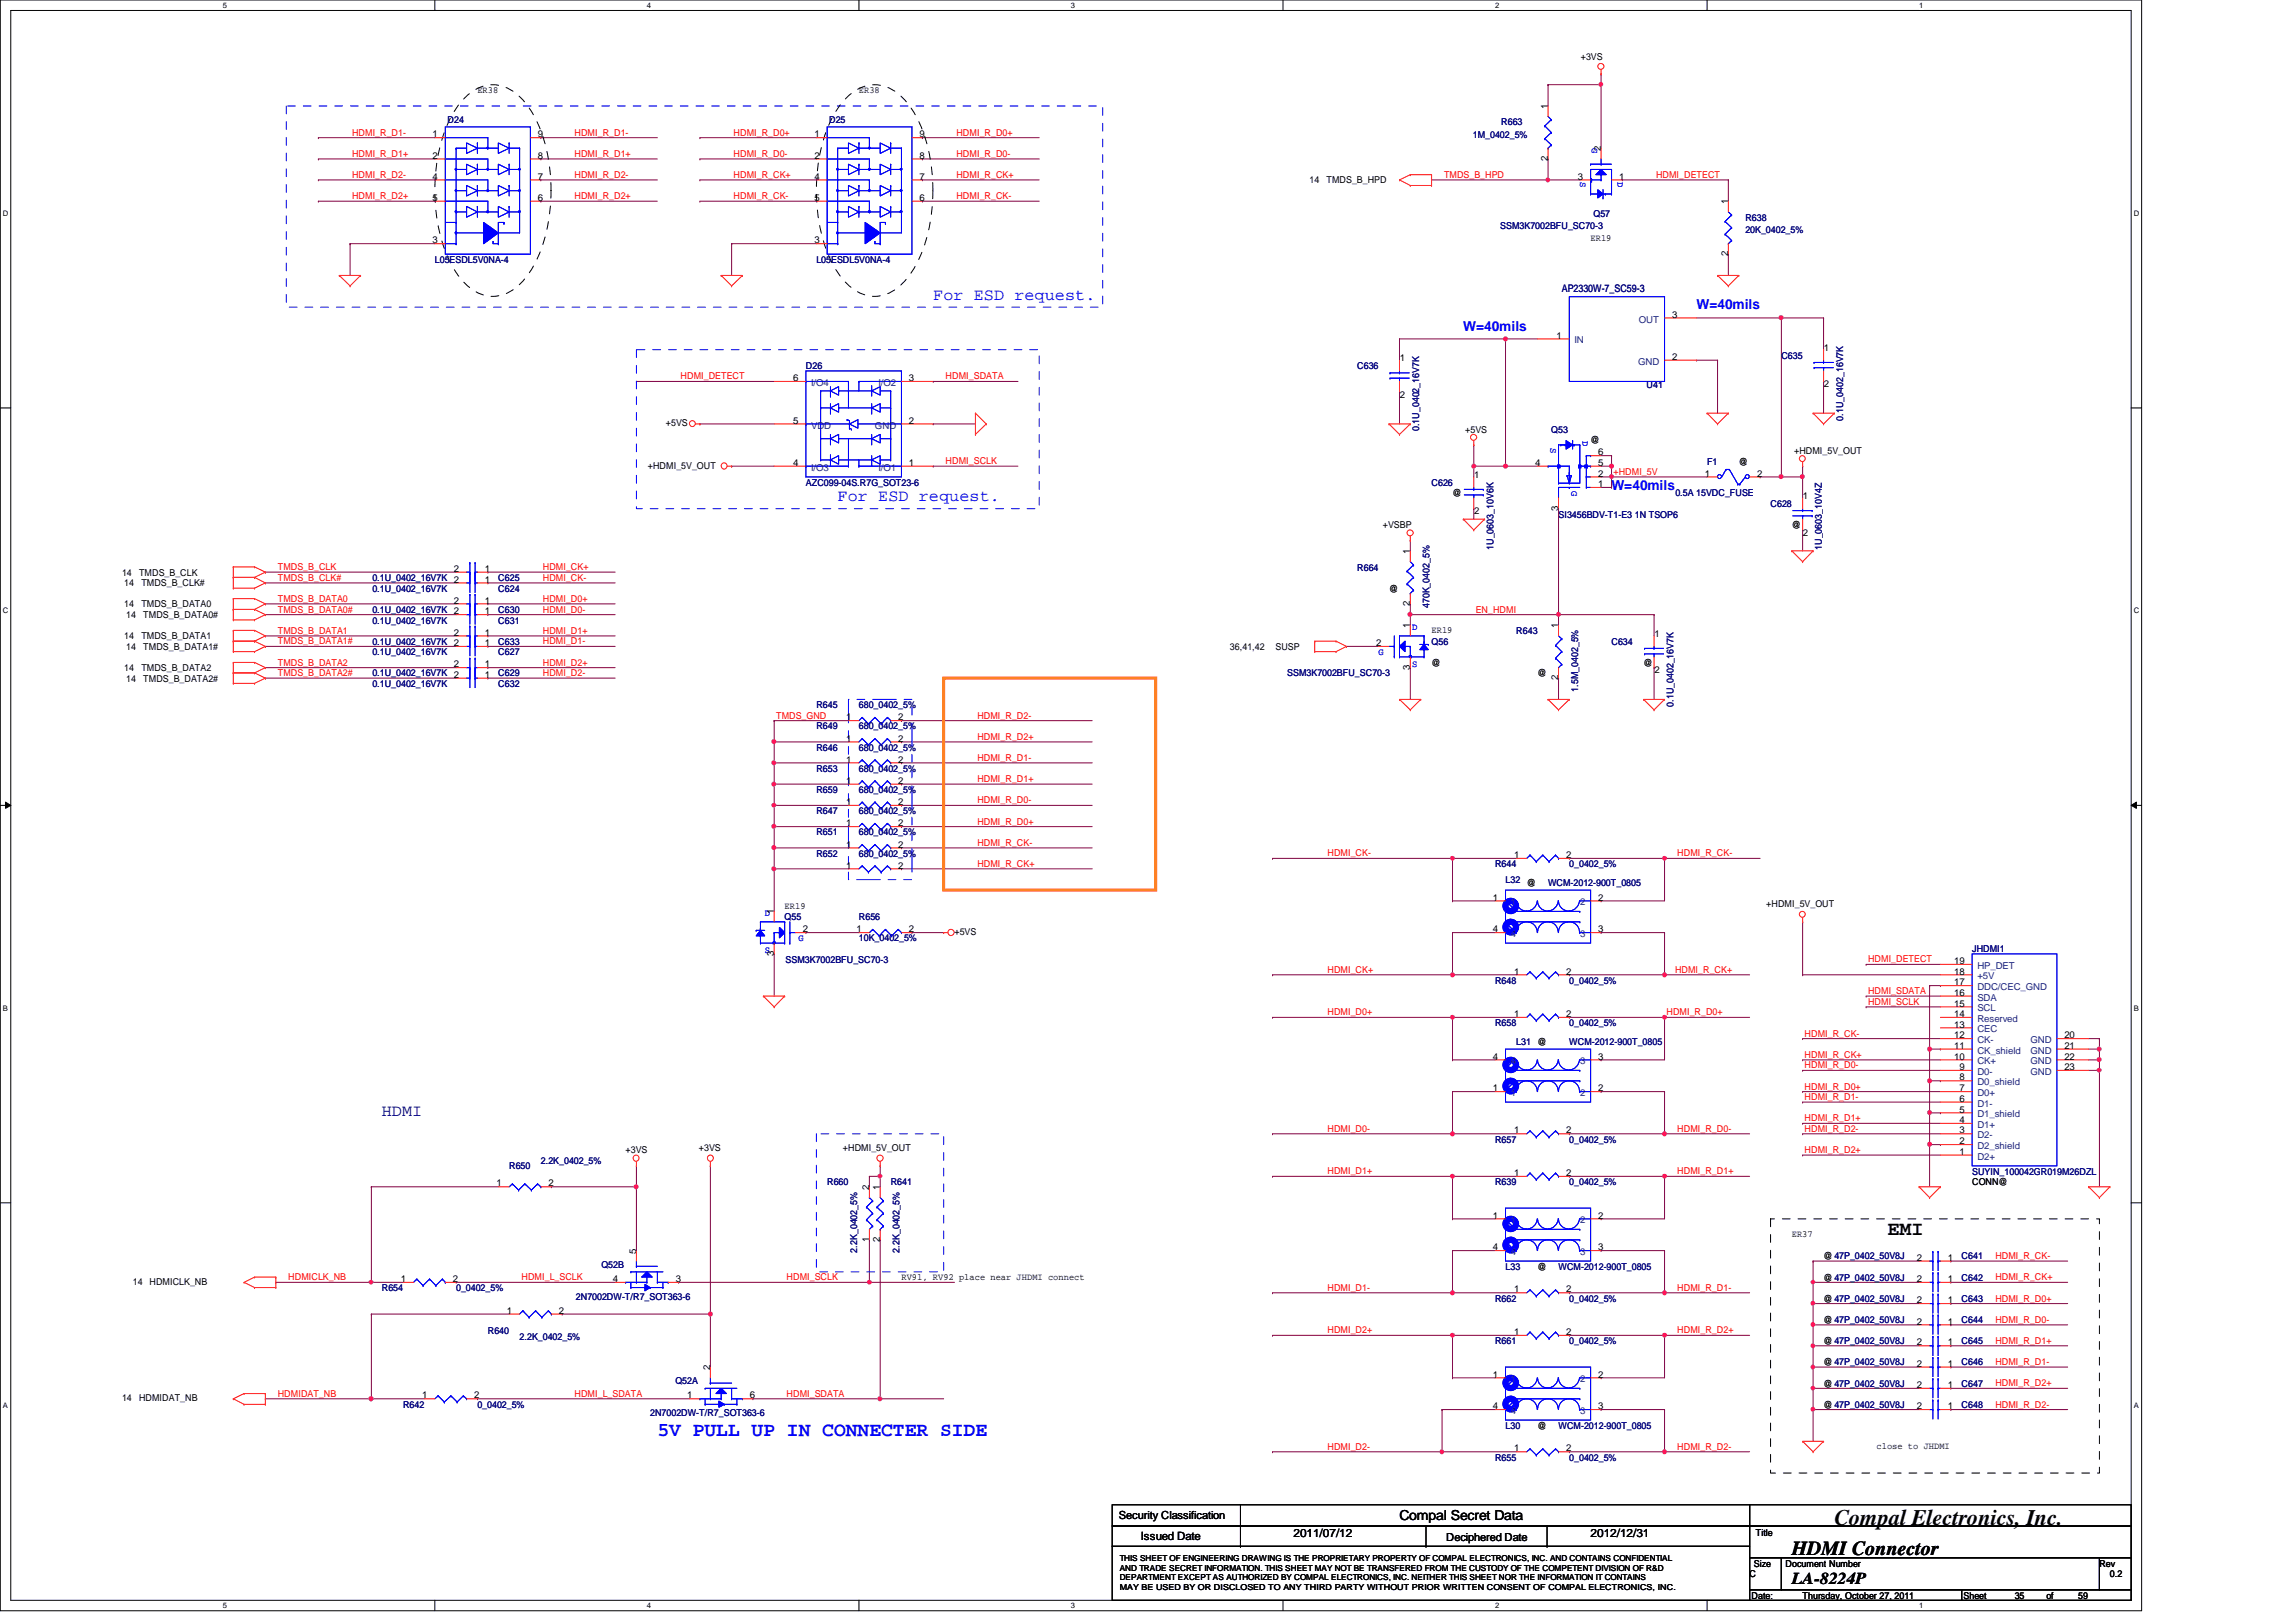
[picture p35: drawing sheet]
<svg xmlns="http://www.w3.org/2000/svg" width="297mm" height="210mm" viewBox="0 0 297 210" stroke-linecap="round" stroke-linejoin="round" font-family="sans-serif">
<defs><g id="words">
<text font-size="2.9" x="237.3" y="197.4">Compal Electronics, Inc.</text>
<g font-size="2.6">
<text x="244.2" y="159.9">EMI</text>
<text x="231.8" y="201.2">HDMI Connector</text>
</g>
<text font-size="2.6" fill="#00f" x="85" y="185.9">5V PULL UP IN CONNECTER SIDE</text>
<g font-size="2.2" fill="#00f">
<text x="120.7" y="38.8">For ESD request.</text>
<text x="108.4" y="64.9">For ESD request.</text>
</g>
<text font-size="2.2" fill="#000080" x="49.4" y="144.4">HDMI</text>
<text font-size="2.2" x="231.8" y="205">LA-8224P</text>
<g font-size="1.8" fill="#00f">
<text x="219.5" y="40">W=40mils</text>
<text x="189.3" y="42.8">W=40mils</text>
<text x="208.5" y="63.4">W=40mils</text>
</g>
<text font-size="1.8" x="181.1" y="196.8">Compal Secret Data</text>
<g font-size="1.5">
<text x="147.6" y="199.3">Issued Date</text>
<text x="167.3" y="198.8">2011/07/12</text>
<text x="205.8" y="198.8">2012/12/31</text>
</g>
<text font-size="1.4" fill="#000080" x="202.1" y="37.8">AP2330W-7_SC59-3</text>
<g font-size="1.4">
<text x="144.7" y="196.6">Security Classification</text>
<text x="187.1" y="199.4">Deciphered Date</text>
</g>
<g font-size="1.2">
<text x="61.8" y="12">ER38</text>
<text x="111.1" y="12">ER38</text>
<text x="204.5" y="7.7">+3VS</text>
<text x="56" y="17.8">1</text>
<text x="69.6" y="17.8">9</text>
<text x="105.4" y="17.8">1</text>
<text x="119" y="17.8">9</text>
<text x="200.2" y="14.1" transform="rotate(-90 200.2 14.1)">1</text>
<text x="56" y="23.2">4</text>
<text x="56" y="20.5">2</text>
<text x="69.6" y="23.2">7</text>
<text x="69.6" y="20.5">8</text>
<text x="105.4" y="23.2">4</text>
<text x="105.4" y="20.5">2</text>
<text x="119" y="23.2">7</text>
<text x="119" y="20.5">8</text>
<text x="169.4" y="23.6">14</text>
<text x="171.6" y="23.6">TMDS_B_HPD</text>
<text x="200.2" y="20.8" transform="rotate(-90 200.2 20.8)">2</text>
<text x="204.1" y="23.2">3</text>
<text x="207.1" y="19.6" transform="rotate(-90 207.1 19.6)">2</text>
<text x="209.5" y="23.2">1</text>
<text x="56" y="26">5</text>
<text x="69.6" y="26">6</text>
<text x="105.4" y="26">5</text>
<text x="119" y="26">6</text>
<text x="223.6" y="26.5" transform="rotate(-90 223.6 26.5)">1</text>
<text x="56" y="31.5">3</text>
<text x="105.4" y="31.5">3</text>
<text x="205.8" y="31.2">ER19</text>
<text x="223.6" y="33.2" transform="rotate(-90 223.6 33.2)">2</text>
<text x="216.3" y="41.1">3</text>
<text x="181.1" y="46.8">1</text>
<text x="201.4" y="43.8">1</text>
<text x="216.3" y="46.6">2</text>
<text x="236" y="45.4">1</text>
<text x="102.6" y="49.3">6</text>
<text x="117.6" y="49.3">3</text>
<text x="181.1" y="51.5">2</text>
<text x="236" y="50.1">2</text>
<text x="86.1" y="55.2">+5VS</text>
<text x="102.6" y="54.8">5</text>
<text x="117.6" y="54.8">2</text>
<text x="189.6" y="56">+5VS</text>
<text x="205.8" y="57.4">@</text>
<text x="206.8" y="58.9">6</text>
<text x="232.1" y="58.7">+HDMI_5V_OUT</text>
<text x="83.8" y="60.7">+HDMI_5V_OUT</text>
<text x="102.6" y="60.3">4</text>
<text x="117.6" y="60.3">1</text>
<text x="187.9" y="64.2">@</text>
<text x="190.7" y="61.8">1</text>
<text x="198.6" y="60.3">4</text>
<text x="206.8" y="61.7">2</text>
<text x="206.8" y="60.3">5</text>
<text x="206.8" y="63">1</text>
<text x="220.6" y="61.7">1</text>
<text x="225" y="60.1">@</text>
<text x="227.3" y="61.7">2</text>
<text x="233.3" y="64.6">1</text>
<text x="178.9" y="68.3">+VSBP</text>
<text x="182.4" y="71.7" transform="rotate(-90 182.4 71.7)">1</text>
<text x="190.7" y="66.5">2</text>
<text x="201.6" y="66.1" transform="rotate(-90 201.6 66.1)">3</text>
<text x="231.8" y="68.3">@</text>
<text x="233.3" y="69.3">2</text>
<text x="15.8" y="74.5">14</text>
<text x="16.1" y="75.9">14</text>
<text x="18" y="74.5">TMDS_B_CLK</text>
<text x="18.3" y="75.9">TMDS_B_CLK#</text>
<text x="58.7" y="74">2</text>
<text x="62.7" y="75.4">1</text>
<text x="62.7" y="74">1</text>
<text x="179.7" y="76.6">@</text>
<text x="16.1" y="82.7">14</text>
<text x="16.1" y="78.6">14</text>
<text x="16.3" y="80">14</text>
<text x="18.3" y="82.7">TMDS_B_DATA1</text>
<text x="18.3" y="78.6">TMDS_B_DATA0</text>
<text x="18.5" y="80">TMDS_B_DATA0#</text>
<text x="58.7" y="78.1">2</text>
<text x="58.7" y="82.3">2</text>
<text x="62.7" y="78.1">1</text>
<text x="62.7" y="79.5">1</text>
<text x="62.7" y="83.6">1</text>
<text x="62.7" y="82.3">1</text>
<text x="178.1" y="83.6">2</text>
<text x="182.4" y="81.3" transform="rotate(-90 182.4 81.3)">1</text>
<text x="182.4" y="78.4" transform="rotate(-90 182.4 78.4)">2</text>
<text x="185.2" y="81.9">ER19</text>
<text x="201.6" y="81.3" transform="rotate(-90 201.6 81.3)">1</text>
<text x="214" y="82.4">1</text>
<text x="16.1" y="86.9">14</text>
<text x="16.3" y="84.1">14</text>
<text x="16.3" y="88.2">14</text>
<text x="18.3" y="86.9">TMDS_B_DATA2</text>
<text x="18.5" y="84.1">TMDS_B_DATA1#</text>
<text x="18.5" y="88.2">TMDS_B_DATA2#</text>
<text x="58.7" y="86.4">2</text>
<text x="62.7" y="87.7">1</text>
<text x="62.7" y="86.4">1</text>
<text x="159.1" y="84.1">36,41,42</text>
<text x="165" y="84.1">SUSP</text>
<text x="182.4" y="86.7" transform="rotate(-90 182.4 86.7)">3</text>
<text x="185.2" y="86.1">@</text>
<text x="198.9" y="87.5">@</text>
<text x="201.6" y="88.1" transform="rotate(-90 201.6 88.1)">2</text>
<text x="212.6" y="86.1">@</text>
<text x="214" y="87.1">2</text>
<text x="109.5" y="93.2">1</text>
<text x="109.5" y="96">1</text>
<text x="116.2" y="93.2">2</text>
<text x="116.2" y="96">2</text>
<text x="109.5" y="101.4">1</text>
<text x="109.5" y="98.7">1</text>
<text x="116.2" y="101.4">2</text>
<text x="116.2" y="98.7">2</text>
<text x="109.5" y="104.2">1</text>
<text x="109.5" y="106.9">1</text>
<text x="116.2" y="104.2">2</text>
<text x="116.2" y="106.9">2</text>
<text x="109.5" y="109.7">1</text>
<text x="109.5" y="112.4">1</text>
<text x="116.2" y="109.7">2</text>
<text x="116.2" y="112.4">2</text>
<text x="195.9" y="111">1</text>
<text x="202.6" y="111">2</text>
<text x="100.1" y="118.3" transform="rotate(-90 100.1 118.3)">1</text>
<text x="101.5" y="117.6">ER19</text>
<text x="193.1" y="116.5">1</text>
<text x="197.5" y="114.7">@</text>
<text x="206.8" y="116.5">2</text>
<text x="228.5" y="117.4">+HDMI_5V_OUT</text>
<text x="100.1" y="123.7" transform="rotate(-90 100.1 123.7)">3</text>
<text x="103.9" y="120.6">2</text>
<text x="110.8" y="120.6">1</text>
<text x="117.6" y="120.6">2</text>
<text x="123.5" y="121">+5VS</text>
<text x="193.1" y="120.6">4</text>
<text x="206.8" y="120.6">3</text>
<text x="252.8" y="124.8">19</text>
<text x="195.9" y="126.1">1</text>
<text x="195.9" y="131.6">1</text>
<text x="202.6" y="126.1">2</text>
<text x="202.6" y="131.6">2</text>
<text x="252.8" y="131.6">14</text>
<text x="252.8" y="130.3">15</text>
<text x="252.8" y="128.9">16</text>
<text x="252.8" y="127.5">17</text>
<text x="252.8" y="126.1">18</text>
<text x="193.1" y="137.1">4</text>
<text x="206.8" y="137.1">3</text>
<text x="252.8" y="137.1">10</text>
<text x="252.8" y="135.7">11</text>
<text x="252.8" y="134.4">12</text>
<text x="252.8" y="133">13</text>
<text x="267.1" y="134.4">20</text>
<text x="267.1" y="135.7">21</text>
<text x="267.1" y="137.1">22</text>
<text x="193.1" y="141.2">1</text>
<text x="206.8" y="141.2">2</text>
<text x="253.5" y="144">5</text>
<text x="253.5" y="142.6">6</text>
<text x="253.5" y="141.2">7</text>
<text x="253.5" y="139.8">8</text>
<text x="253.5" y="138.5">9</text>
<text x="267.1" y="138.5">23</text>
<text x="80.9" y="149.3">+3VS</text>
<text x="90.4" y="149">+3VS</text>
<text x="109" y="149">+HDMI_5V_OUT</text>
<text x="195.9" y="146.7">1</text>
<text x="202.6" y="146.7">2</text>
<text x="253.5" y="149.4">1</text>
<text x="253.5" y="148.1">2</text>
<text x="253.5" y="146.7">3</text>
<text x="253.5" y="145.3">4</text>
<text x="64.2" y="153.5">1</text>
<text x="70.9" y="153.5">2</text>
<text x="112.4" y="154" transform="rotate(-90 112.4 154)">2</text>
<text x="113.8" y="154" transform="rotate(-90 113.8 154)">1</text>
<text x="195.9" y="152.2">1</text>
<text x="202.6" y="152.2">2</text>
<text x="255.1" y="153.4">CONN@</text>
<text x="112.4" y="160.7" transform="rotate(-90 112.4 160.7)">1</text>
<text x="113.8" y="160.7" transform="rotate(-90 113.8 160.7)">2</text>
<text x="193.1" y="157.7">1</text>
<text x="193.1" y="161.8">4</text>
<text x="206.8" y="157.7">2</text>
<text x="206.8" y="161.8">3</text>
<text x="231.8" y="160.1">ER37</text>
<text x="17.2" y="166.3">14</text>
<text x="19.3" y="166.3">HDMICLK_NB</text>
<text x="51.9" y="165.9">1</text>
<text x="58.6" y="165.9">2</text>
<text x="79.3" y="165.9">4</text>
<text x="82.3" y="162.2" transform="rotate(-90 82.3 162.2)">5</text>
<text x="87.4" y="165.9">3</text>
<text x="116.6" y="165.6">RV91, RV92 place near JHDMI connect</text>
<text x="195.9" y="167.3">1</text>
<text x="198.9" y="164.3">@</text>
<text x="202.6" y="167.3">2</text>
<text x="235.9" y="165.7">@ 47P_0402_50V8J</text>
<text x="235.9" y="163">@ 47P_0402_50V8J</text>
<text x="248" y="165.9">2</text>
<text x="248" y="163.2">2</text>
<text x="252" y="165.9">1</text>
<text x="252" y="163.2">1</text>
<text x="65.6" y="170">1</text>
<text x="72.3" y="170">2</text>
<text x="195.9" y="172.8">1</text>
<text x="202.6" y="172.8">2</text>
<text x="235.9" y="168.4">@ 47P_0402_50V8J</text>
<text x="235.9" y="173.9">@ 47P_0402_50V8J</text>
<text x="235.9" y="171.2">@ 47P_0402_50V8J</text>
<text x="248" y="168.7">2</text>
<text x="248" y="171.4">2</text>
<text x="252" y="168.7">1</text>
<text x="252" y="171.4">1</text>
<text x="91.9" y="177.3" transform="rotate(-90 91.9 177.3)">2</text>
<text x="193.1" y="178.3">1</text>
<text x="206.8" y="178.3">2</text>
<text x="235.9" y="179.5">@ 47P_0402_50V8J</text>
<text x="235.9" y="176.7">@ 47P_0402_50V8J</text>
<text x="248" y="174.1">2</text>
<text x="248" y="179.6">2</text>
<text x="248" y="176.9">2</text>
<text x="252" y="174.1">1</text>
<text x="252" y="179.6">1</text>
<text x="252" y="176.9">1</text>
<text x="15.8" y="181.4">14</text>
<text x="18" y="181.4">HDMIDAT_NB</text>
<text x="54.6" y="181">1</text>
<text x="61.3" y="181">2</text>
<text x="88.9" y="181">1</text>
<text x="97" y="181">6</text>
<text x="193.1" y="182.4">4</text>
<text x="198.9" y="184.9">@</text>
<text x="206.8" y="182.4">3</text>
<text x="235.9" y="182.2">@ 47P_0402_50V8J</text>
<text x="248" y="182.4">2</text>
<text x="252" y="182.4">1</text>
<text x="195.9" y="187.8">1</text>
<text x="202.6" y="187.8">2</text>
<text x="242.8" y="187.5">close to JHDMI</text>
<text x="226.9" y="202.7">Size</text>
<text x="227.2" y="198.8">Title</text>
<text x="231" y="202.7">Document Number</text>
<text x="271.6" y="202.7">Rev</text>
<text x="226.4" y="204.1">C</text>
<text x="226.6" y="206.9">Date:</text>
<text x="233.2" y="206.9">Thursday, October 27, 2011</text>
<text x="254" y="206.9">Sheet</text>
<text x="260.6" y="206.9">35</text>
<text x="264.7" y="206.9">of</text>
<text x="268.9" y="206.9">59</text>
<text x="273" y="204.1">0.2</text>
</g>
<g font-size="1.2" fill="#f00">
<text x="45.5" y="17.6">HDMI_R_D1-</text>
<text x="74.3" y="17.6">HDMI_R_D1-</text>
<text x="94.9" y="17.6">HDMI_R_D0+</text>
<text x="123.7" y="17.6">HDMI_R_D0+</text>
<text x="45.5" y="20.3">HDMI_R_D1+</text>
<text x="45.5" y="23">HDMI_R_D2-</text>
<text x="74.3" y="20.3">HDMI_R_D1+</text>
<text x="74.3" y="23">HDMI_R_D2-</text>
<text x="94.9" y="20.3">HDMI_R_D0-</text>
<text x="94.9" y="23">HDMI_R_CK+</text>
<text x="123.7" y="20.3">HDMI_R_D0-</text>
<text x="123.7" y="23">HDMI_R_CK+</text>
<text x="186.8" y="23">TMDS_B_HPD</text>
<text x="214.2" y="23">HDMI_DETECT</text>
<text x="45.5" y="25.8">HDMI_R_D2+</text>
<text x="74.3" y="25.8">HDMI_R_D2+</text>
<text x="94.9" y="25.8">HDMI_R_CK-</text>
<text x="123.7" y="25.8">HDMI_R_CK-</text>
<text x="88.1" y="49.1">HDMI_DETECT</text>
<text x="122.3" y="49.1">HDMI_SDATA</text>
<text x="122.3" y="60.1">HDMI_SCLK</text>
<text x="208.7" y="61.5">+HDMI_5V</text>
<text x="35.9" y="75.2">TMDS_B_CLK#</text>
<text x="35.9" y="77.9">TMDS_B_DATA0</text>
<text x="35.9" y="73.8">TMDS_B_CLK</text>
<text x="70.2" y="77.9">HDMI_D0+</text>
<text x="70.2" y="73.8">HDMI_CK+</text>
<text x="70.2" y="75.2">HDMI_CK-</text>
<text x="35.9" y="83.4">TMDS_B_DATA1#</text>
<text x="35.9" y="79.3">TMDS_B_DATA0#</text>
<text x="35.9" y="82">TMDS_B_DATA1</text>
<text x="70.2" y="82">HDMI_D1+</text>
<text x="70.2" y="83.4">HDMI_D1-</text>
<text x="70.2" y="79.3">HDMI_D0-</text>
<text x="190.9" y="79.3">EN_HDMI</text>
<text x="35.9" y="87.5">TMDS_B_DATA2#</text>
<text x="35.9" y="86.1">TMDS_B_DATA2</text>
<text x="70.2" y="87.5">HDMI_D2-</text>
<text x="70.2" y="86.1">HDMI_D2+</text>
<text x="100.4" y="93">TMDS_GND</text>
<text x="126.4" y="93">HDMI_R_D2-</text>
<text x="126.4" y="95.8">HDMI_R_D2+</text>
<text x="126.4" y="101.2">HDMI_R_D1+</text>
<text x="126.4" y="98.5">HDMI_R_D1-</text>
<text x="126.4" y="104">HDMI_R_D0-</text>
<text x="126.4" y="106.7">HDMI_R_D0+</text>
<text x="126.4" y="112.2">HDMI_R_CK+</text>
<text x="126.4" y="109.5">HDMI_R_CK-</text>
<text x="171.7" y="110.8">HDMI_CK-</text>
<text x="217" y="110.8">HDMI_R_CK-</text>
<text x="171.7" y="125.9">HDMI_CK+</text>
<text x="216.7" y="125.9">HDMI_R_CK+</text>
<text x="241.7" y="124.5">HDMI_DETECT</text>
<text x="171.7" y="131.4">HDMI_D0+</text>
<text x="215.6" y="131.4">HDMI_R_D0+</text>
<text x="241.7" y="128.7">HDMI_SDATA</text>
<text x="241.7" y="130">HDMI_SCLK</text>
<text x="233.5" y="136.9">HDMI_R_CK+</text>
<text x="233.5" y="134.2">HDMI_R_CK-</text>
<text x="233.5" y="138.3">HDMI_R_D0-</text>
<text x="233.5" y="141">HDMI_R_D0+</text>
<text x="233.5" y="142.4">HDMI_R_D1-</text>
<text x="171.7" y="146.5">HDMI_D0-</text>
<text x="217" y="146.5">HDMI_R_D0-</text>
<text x="233.5" y="149.2">HDMI_R_D2+</text>
<text x="233.5" y="146.5">HDMI_R_D2-</text>
<text x="233.5" y="145.1">HDMI_R_D1+</text>
<text x="171.7" y="152">HDMI_D1+</text>
<text x="217" y="152">HDMI_R_D1+</text>
<text x="37.3" y="165.7">HDMICLK_NB</text>
<text x="67.5" y="165.7">HDMI_L_SCLK</text>
<text x="101.8" y="165.7">HDMI_SCLK</text>
<text x="171.7" y="167">HDMI_D1-</text>
<text x="217" y="167">HDMI_R_D1-</text>
<text x="258.1" y="162.9">HDMI_R_CK-</text>
<text x="258.1" y="165.7">HDMI_R_CK+</text>
<text x="171.7" y="172.6">HDMI_D2+</text>
<text x="217" y="172.6">HDMI_R_D2+</text>
<text x="258.1" y="171.2">HDMI_R_D0-</text>
<text x="258.1" y="173.9">HDMI_R_D1+</text>
<text x="258.1" y="168.4">HDMI_R_D0+</text>
<text x="258.1" y="179.4">HDMI_R_D2+</text>
<text x="258.1" y="176.7">HDMI_R_D1-</text>
<text x="35.9" y="180.8">HDMIDAT_NB</text>
<text x="74.3" y="180.8">HDMI_L_SDATA</text>
<text x="101.8" y="180.8">HDMI_SDATA</text>
<text x="258.1" y="182.2">HDMI_R_D2-</text>
<text x="171.7" y="187.6">HDMI_D2-</text>
<text x="217" y="187.6">HDMI_R_D2-</text>
</g>
<g font-size="1.2" fill="#000080">
<text x="57.9" y="16">D24</text>
<text x="107.3" y="16">D25</text>
<text x="190.5" y="17.9">1M_0402_5%</text>
<text x="194.2" y="16.2">R663</text>
<text x="194.1" y="29.7">SSM3K7002BFU_SC70-3</text>
<text x="206.2" y="28">Q57</text>
<text x="225.8" y="28.6">R638</text>
<text x="56.3" y="34">L05ESDL5V0NA-4</text>
<text x="105.6" y="34">L05ESDL5V0NA-4</text>
<text x="225.8" y="30.2">20K_0402_5%</text>
<text x="104.3" y="47.8">D26</text>
<text x="175.6" y="47.8">C636</text>
<text x="230.5" y="46.4">C635</text>
<text x="213" y="50.2">U41</text>
<text x="183.6" y="55.8" transform="rotate(-90 183.6 55.8)">0.1U_0402_16V7K</text>
<text x="200.7" y="56">Q53</text>
<text x="238.5" y="54.4" transform="rotate(-90 238.5 54.4)">0.1U_0402_16V7K</text>
<text x="104.3" y="62.9">AZC099-04S.R7G_SOT23-6</text>
<text x="185.2" y="62.9">C626</text>
<text x="216.7" y="64.2">0.5A 15VDC_FUSE</text>
<text x="220.8" y="60.1">F1</text>
<text x="229.1" y="65.6">C628</text>
<text x="193.2" y="71.2" transform="rotate(-90 193.2 71.2)">1U_0603_10V6K</text>
<text x="201.6" y="67">SI3456BDV-T1-E3 1N TSOP6</text>
<text x="235.7" y="71.2" transform="rotate(-90 235.7 71.2)">1U_0603_10V4Z</text>
<text x="48.2" y="76.6">0.1U_0402_16V7K</text>
<text x="48.2" y="75.2">0.1U_0402_16V7K 2</text>
<text x="64.5" y="76.6">C624</text>
<text x="64.5" y="75.2">C625</text>
<text x="175.6" y="73.8">R664</text>
<text x="48.2" y="79.3">0.1U_0402_16V7K 2</text>
<text x="48.2" y="80.7">0.1U_0402_16V7K</text>
<text x="48.2" y="83.4">0.1U_0402_16V7K 2</text>
<text x="64.5" y="79.3">C630</text>
<text x="64.5" y="80.7">C631</text>
<text x="64.5" y="83.4">C633</text>
<text x="185" y="78.7" transform="rotate(-90 185 78.7)">470K_0402_5%</text>
<text x="185.2" y="83.4">Q56</text>
<text x="196.2" y="82">R643</text>
<text x="208.5" y="83.4">C634</text>
<text x="48.2" y="84.8">0.1U_0402_16V7K</text>
<text x="48.2" y="88.9">0.1U_0402_16V7K</text>
<text x="48.2" y="87.5">0.1U_0402_16V7K 2</text>
<text x="64.5" y="84.8">C627</text>
<text x="64.5" y="88.9">C632</text>
<text x="64.5" y="87.5">C629</text>
<text x="166.5" y="87.5">SSM3K7002BFU_SC70-3</text>
<text x="204.2" y="89.5" transform="rotate(-90 204.2 89.5)">1.5M_0402_5%</text>
<text x="105.6" y="91.7">R645</text>
<text x="105.6" y="94.4">R649</text>
<text x="111.1" y="91.7">680_0402_5%</text>
<text x="111.1" y="94.4">680_0402_5%</text>
<text x="216.5" y="91.5" transform="rotate(-90 216.5 91.5)">0.1U_0402_16V7K</text>
<text x="105.6" y="99.9">R653</text>
<text x="105.6" y="97.2">R646</text>
<text x="111.1" y="99.9">680_0402_5%</text>
<text x="111.1" y="97.2">680_0402_5%</text>
<text x="105.6" y="102.6">R659</text>
<text x="105.6" y="105.4">R647</text>
<text x="111.1" y="102.6">680_0402_5%</text>
<text x="111.1" y="105.4">680_0402_5%</text>
<text x="105.6" y="108.1">R651</text>
<text x="105.6" y="110.9">R652</text>
<text x="111.1" y="108.1">680_0402_5%</text>
<text x="111.1" y="110.9">680_0402_5%</text>
<text x="193.4" y="112.2">R644</text>
<text x="203" y="112.2">0_0402_5%</text>
<text x="101.5" y="119.1">Q55</text>
<text x="111.1" y="119.1">R656</text>
<text x="194.8" y="114.3">L32</text>
<text x="200.3" y="114.7">WCM-2012-900T_0805</text>
<text x="101.6" y="124.6">SSM3K7002BFU_SC70-3</text>
<text x="111.1" y="121.8">10K_0402_5%</text>
<text x="255.1" y="123.2">JHDMI1</text>
<text x="193.4" y="127.3">R648</text>
<text x="203" y="127.3">0_0402_5%</text>
<text x="193.4" y="132.8">R658</text>
<text x="196.2" y="135.3">L31 @</text>
<text x="203" y="132.8">0_0402_5%</text>
<text x="203" y="135.3">WCM-2012-900T_0805</text>
<text x="193.4" y="147.9">R657</text>
<text x="203" y="147.9">0_0402_5%</text>
<text x="65.9" y="151.3">R650</text>
<text x="70" y="150.6">2.2K_0402_5%</text>
<text x="107" y="153.4">R660</text>
<text x="115.2" y="153.4">R641</text>
<text x="193.4" y="153.4">R639</text>
<text x="203" y="153.4">0_0402_5%</text>
<text x="255.1" y="152">SUYIN_100042GR019M26DZL</text>
<text x="49.4" y="167.1">R654</text>
<text x="59" y="167.1">0_0402_5%</text>
<text x="77.8" y="164.1">Q52B</text>
<text x="110.9" y="162.1" transform="rotate(-90 110.9 162.1)">2.2K_0402_5%</text>
<text x="116.4" y="162.1" transform="rotate(-90 116.4 162.1)">2.2K_0402_5%</text>
<text x="194.8" y="164.3">L33</text>
<text x="201.6" y="164.3">WCM-2012-900T_0805</text>
<text x="253.8" y="165.7">C642</text>
<text x="253.8" y="163">C641</text>
<text x="63.1" y="172.6">R640</text>
<text x="67.2" y="173.4">2.2K_0402_5%</text>
<text x="74.5" y="168.2">2N7002DW-T/R7_SOT363-6</text>
<text x="193.4" y="168.4">R662</text>
<text x="193.4" y="173.9">R661</text>
<text x="203" y="168.4">0_0402_5%</text>
<text x="203" y="173.9">0_0402_5%</text>
<text x="253.8" y="168.4">C643</text>
<text x="253.8" y="173.9">C645</text>
<text x="253.8" y="171.2">C644</text>
<text x="87.4" y="179.2">Q52A</text>
<text x="253.8" y="179.5">C647</text>
<text x="253.8" y="176.7">C646</text>
<text x="52.2" y="182.2">R642</text>
<text x="61.8" y="182.2">0_0402_5%</text>
<text x="84.1" y="183.3">2N7002DW-T/R7_SOT363-6</text>
<text x="194.8" y="184.9">L30</text>
<text x="201.6" y="184.9">WCM-2012-900T_0805</text>
<text x="253.8" y="182.2">C648</text>
<text x="193.4" y="189">R655</text>
<text x="203" y="189">0_0402_5%</text>
</g>
<g font-size="1.2" fill="#00f">
<text x="204.4" y="23.6" transform="rotate(90 204.4 23.6)">S</text>
<text x="205.9" y="19.2" transform="rotate(90 205.9 19.2)">G</text>
<text x="209.3" y="23.6" transform="rotate(90 209.3 23.6)">D</text>
<text x="200.6" y="58" transform="rotate(90 200.6 58)">S</text>
<text x="204.7" y="57" transform="rotate(90 204.7 57)">D</text>
<text x="203.3" y="63.5" transform="rotate(90 203.3 63.5)">G</text>
<text x="182.7" y="81.5">D</text>
<text x="178.3" y="84.8">G</text>
<text x="182.7" y="86.3">S</text>
<text x="98.9" y="118.5">D</text>
<text x="98.9" y="123.4">S</text>
<text x="103.3" y="121.8">G</text>
</g>
<g font-size="1.2" fill="#004080">
<text x="212" y="41.7">OUT</text>
<text x="203.7" y="44.4">IN</text>
<text x="211.9" y="47.2">GND</text>
<text x="104.9" y="50">I/O4</text>
<text x="113.7" y="50">I/O2</text>
<text x="104.9" y="55.5">VDD</text>
<text x="113.2" y="55.5">GND</text>
<text x="104.9" y="60.9">I/O3</text>
<text x="113.7" y="60.9">I/O1</text>
<text x="195.4" y="117.2">1</text>
<text x="204.4" y="117.2">2</text>
<text x="195.4" y="121.3">4</text>
<text x="204.4" y="121.3">3</text>
<text x="255.8" y="125.4">HP_DET</text>
<text x="255.8" y="130.9">SCL</text>
<text x="255.8" y="129.5">SDA</text>
<text x="255.8" y="128.1">DDC/CEC_GND</text>
<text x="255.8" y="126.7">+5V</text>
<text x="195.4" y="137.8">4</text>
<text x="204.4" y="137.8">3</text>
<text x="255.8" y="137.8">CK+</text>
<text x="255.8" y="136.4">CK_shield</text>
<text x="255.8" y="135">CK-</text>
<text x="255.8" y="133.6">CEC</text>
<text x="255.8" y="132.2">Reserved</text>
<text x="262.7" y="135">GND</text>
<text x="262.7" y="136.4">GND</text>
<text x="262.7" y="137.8">GND</text>
<text x="195.4" y="141.9">1</text>
<text x="204.4" y="141.9">2</text>
<text x="255.8" y="143.2">D1-</text>
<text x="255.8" y="141.9">D0+</text>
<text x="255.8" y="140.5">D0_shield</text>
<text x="255.8" y="139.1">D0-</text>
<text x="262.7" y="139.1">GND</text>
<text x="255.8" y="148.7">D2_shield</text>
<text x="255.8" y="147.3">D2-</text>
<text x="255.8" y="146">D1+</text>
<text x="255.8" y="144.6">D1_shield</text>
<text x="255.8" y="150.1">D2+</text>
<text x="195.4" y="158.3">1</text>
<text x="204.4" y="158.3">2</text>
<text x="195.4" y="162.4">4</text>
<text x="204.4" y="162.4">3</text>
<text x="195.4" y="178.9">1</text>
<text x="204.4" y="178.9">2</text>
<text x="195.4" y="183">4</text>
<text x="204.4" y="183">3</text>
</g>
<g font-size="1.1">
<text x="144.9" y="202">THIS SHEET OF ENGINEERING DRAWING IS THE PROPRIETARY PROPERTY OF COMPAL ELECTRONICS, INC. AND CONTAINS CONFIDENTIAL</text>
<text x="144.9" y="203.2">AND TRADE SECRET INFORMATION. THIS SHEET MAY NOT BE TRANSFERED FROM THE CUSTODY OF THE COMPETENT DIVISION OF R&amp;D</text>
<text x="144.9" y="205.7">MAY BE USED BY OR DISCLOSED TO ANY THIRD PARTY WITHOUT PRIOR WRITTEN CONSENT OF COMPAL ELECTRONICS, INC.</text>
<text x="144.9" y="204.5">DEPARTMENT EXCEPT AS AUTHORIZED BY COMPAL ELECTRONICS, INC. NEITHER THIS SHEET NOR THE INFORMATION IT CONTAINS</text>
</g>
<g font-size="1">
<text x="28.8" y="1">5</text>
<text x="83.7" y="1">4</text>
<text x="138.6" y="1">3</text>
<text x="193.4" y="1">2</text>
<text x="248.3" y="1">1</text>
<text x=".4" y="27.9">D</text>
<text x="276.1" y="27.9">D</text>
<text x=".4" y="79.4">C</text>
<text x="276.1" y="79.4">C</text>
<text x=".4" y="130.8">B</text>
<text x="276.1" y="130.8">B</text>
<text x=".4" y="182.2">A</text>
<text x="276.1" y="182.2">A</text>
<text x="28.8" y="208.1">5</text>
<text x="83.7" y="208.1">4</text>
<text x="138.6" y="208.1">3</text>
<text x="193.4" y="208.1">2</text>
<text x="248.3" y="208.1">1</text>
</g>
</g></defs>
<path d="M0 0h277.1v208.4h-277.1zM1.4 1.4h274.3v205.7h-274.3z" fill="none" stroke="#000" stroke-width=".13"/>
<g fill="#fff">
<path d="M28.8 .1h.6v1.1h-.6z"/>
<path d="M28.8 207.2h.6v1.1h-.6z"/>
</g>
<path d="M56.3 0v1.4M56.3 207.1v1.3" fill="none" stroke="#000" stroke-width=".13"/>
<g fill="#fff">
<path d="M83.7 .1h.5v1.1h-.5z"/>
<path d="M83.7 207.2h.5v1.1h-.5z"/>
</g>
<path d="M111.1 0v1.4M111.1 207.1v1.3" fill="none" stroke="#000" stroke-width=".13"/>
<g fill="#fff">
<path d="M138.6 .1h.5v1.1h-.5z"/>
<path d="M138.6 207.2h.5v1.1h-.5z"/>
</g>
<path d="M166 0v1.4M166 207.1v1.3" fill="none" stroke="#000" stroke-width=".13"/>
<g fill="#fff">
<path d="M193.4 .1h.6v1.1h-.6z"/>
<path d="M193.4 207.2h.6v1.1h-.6z"/>
</g>
<path d="M220.8 0v1.4M220.8 207.1v1.3" fill="none" stroke="#000" stroke-width=".13"/>
<g fill="#fff">
<path d="M248.3 .1h.5v1.1h-.5z"/>
<path d="M248.3 207.2h.5v1.1h-.5z"/>
<path d="M.4 27.1h.7v1.1h-.7z"/>
<path d="M276.1 27.1h.7v1.1h-.7z"/>
<path d="M.4 78.5h.7v1.1h-.7z"/>
<path d="M276.1 78.5h.7v1.1h-.7z"/>
</g>
<path d="M0 52.8h1.4M275.7 52.8h1.4" fill="none" stroke="#000" stroke-width=".13"/>
<g fill="#fff">
<path d="M.4 129.9h.6v1.1h-.6z"/>
<path d="M276.1 129.9h.6v1.1h-.6z"/>
</g>
<path d="M0 104.2h1.4M.7 103.8l.7 .4-.7 .4zM275.7 104.2l.7-.4v.8zM275.7 104.2h1.4" fill="none" stroke="#000" stroke-width=".13"/>
<path d="M.7 103.8l.7 .4-.7 .4zM275.7 104.2l.7-.4v.8z" fill="#000"/>
<g fill="#fff">
<path d="M.4 181.4h.6v1.1h-.6z"/>
<path d="M276.1 181.4h.6v1.1h-.6z"/>
</g>
<path d="M0 155.7h1.4M275.7 155.7h1.4" fill="none" stroke="#000" stroke-width=".13"/>
<path d="M209.9 23.3h.1M209.9 23.3h13.7M48 170.1h.1M48 170.1v10.9h-13.7M48 170.1h17.9M34.3 181h.1M61.8 181h.1M61.8 181h27.4" fill="none" stroke="#800040" stroke-width=".13"/>
<circle cx="48" cy="181" r=".26" fill="#f0f"/>
<circle cx="48" cy="181" r=".26" fill="none" stroke="#f0f" stroke-width=".13"/>
<g fill="none" stroke="#800040" stroke-width=".13">
<path d="M90.5 17.8h.1M90.5 17.8h15.1M119.3 17.8h.1M119.3 17.8h15.1M45.3 31.5h.1M45.3 31.5h11M90.5 20.6h.1M90.5 23.3h.1M90.5 26h.1M90.5 20.6h15.1M90.5 23.3h15.1M90.5 26h15.1"/>
<path d="M94.7 31.5h.1M94.7 31.5v4.1M119.3 20.6h.1M119.3 26h.1M119.3 23.3h.1M119.3 20.6h15.1M119.3 23.3h15.1M119.3 26h15.1M82.3 49.4h.1M82.3 49.4h17.9M90.5 54.9h.1M90.5 54.9h9.7"/>
<path d="M120.7 54.9h.1M120.7 49.4h.1M120.7 49.4h11M120.7 54.9h5.5M94.7 60.3h.1M94.7 60.3h5.5M120.7 60.3h.1M120.7 60.3h11M48 153.6h.1M48 153.6h16.5M48 153.6v12.3"/>
</g>
<circle cx="48" cy="165.9" r=".25" fill="#f0f"/>
<circle cx="48" cy="165.9" r=".25" fill="none" stroke="#f0f" stroke-width=".13"/>
<g fill="none" stroke="#800040" stroke-width=".13">
<path d="M200.3 11h.1M200.3 11v2.7M200.3 11h6.8M63.1 78.1h.1M63.1 74h.1M63.1 75.4h.1M63.1 79.5h.1M63.1 78.1h16.5M63.1 74h16.5M63.1 75.4h16.5M63.1 79.5h16.5M63.1 82.3h.1"/>
<path d="M63.1 87.8h.1M63.1 83.7h.1M63.1 86.4h.1M63.1 82.3h16.5M63.1 87.8h16.5M63.1 83.7h16.5M63.1 86.4h16.5M48 165.9h.1M48 165.9h4.2"/>
</g>
<path d="M206.9 10.7h.2l.2 .1v.3l-.2 .1-.2-.1z" fill-rule="evenodd" fill="#f0f"/>
<path d="M206.9 10.7h.2l.2 .1v.3l-.2 .1-.2-.1z" fill="none" stroke="#f0f" stroke-width=".13"/>
<path d="M207.1 11h.1M207.1 11v8.2M200.3 23.3h.1M200.3 23.3h4.1" fill="none" stroke="#800040" stroke-width=".13"/>
<path d="M200.1 23.1l.1-.1 .2 .1v.4h-.2h-.1z" fill-rule="evenodd" fill="#f0f"/>
<path d="M200.1 23.1l.1-.1 .2 .1v.4h-.2h-.1z" fill="none" stroke="#f0f" stroke-width=".13"/>
<path d="M182.5 79.5h.1M182.5 79.5v1.4M233.2 68.6h.1M233.2 68.6v2.7M59 165.9h.1M59 165.9h20.6" fill="none" stroke="#800040" stroke-width=".13"/>
<circle cx="182.4" cy="79.5" r=".26" fill="#f0f"/>
<circle cx="182.4" cy="79.5" r=".26" fill="none" stroke="#f0f" stroke-width=".13"/>
<path d="M182.5 69.9h.1M182.5 79.5h.1M182.5 69.9v1.4M182.5 79.5h19.1M201.6 65.8h.1M201.6 79.5h.1M201.6 65.8v15.1M182.5 86.4h.1M182.5 86.4v4.1" fill="none" stroke="#800040" stroke-width=".13"/>
<circle cx="201.6" cy="79.5" r=".26" fill="#f0f"/>
<circle cx="201.6" cy="79.5" r=".26" fill="none" stroke="#f0f" stroke-width=".13"/>
<g fill="none" stroke="#800040" stroke-width=".13">
<path d="M190.7 57.6h.1M190.7 57.6v4.1M182.5 78.1h.1M182.5 78.1v1.4M190.7 65.8h.1M190.7 60.3h.1M190.7 65.8v1.4M194.8 60.3h.1M194.8 60.3h4.1M208.5 61.7h.1M208.5 61.7h12.3M174.2 83.7h.1"/>
<path d="M174.2 83.7h4.1M201.6 87.8h.1M201.6 87.8v2.7"/>
</g>
<circle cx="208.5" cy="61.7" r=".26" fill="#f0f"/>
<circle cx="208.5" cy="61.7" r=".26" fill="none" stroke="#f0f" stroke-width=".13"/>
<path d="M207.1 59h1.4M208.5 59h.1M208.5 60.3h.1M208.5 60.3v1.4M233.2 60.3h.1M233.2 60.3v1.4" fill="none" stroke="#800040" stroke-width=".13"/>
<circle cx="208.5" cy="60.3" r=".26" fill="#f0f"/>
<circle cx="208.5" cy="60.3" r=".26" fill="none" stroke="#f0f" stroke-width=".13"/>
<g fill="none" stroke="#800040" stroke-width=".13">
<path d="M185.2 23.3h.1M200.3 20.6h.1M200.3 20.6v2.7h-15.1M208.5 59h.1M208.5 59v1.3M201.6 79.5h.1M201.6 79.5h12.4M207.1 61.7h1.4M207.1 63.1h1.4M207.1 60.3h1.4M208.5 61.7h.1M208.5 63.1h.1"/>
<path d="M208.5 60.3h.1M208.5 61.7v1.4M214 79.5h.1M214 79.5v2.8M214 86.4h.1M214 86.4v4.1M48 181h.1M48 181h6.9"/>
</g>
<circle cx="48" cy="181" r=".26" fill="#f0f"/>
<circle cx="48" cy="181" r=".26" fill="none" stroke="#f0f" stroke-width=".13"/>
<path d="M72.7 170.1h.1M72.7 170.1h19.2" fill="none" stroke="#800040" stroke-width=".13"/>
<circle cx="91.9" cy="170.1" r=".26" fill="#f0f"/>
<circle cx="91.9" cy="170.1" r=".26" fill="none" stroke="#f0f" stroke-width=".13"/>
<path d="M71.3 153.6h.1M82.3 150.9h.1M82.3 150.9v2.7h-11M91.9 150.9h.1M91.9 150.9v26M87.8 165.9h.1M87.8 165.9h24.7M91.9 170.1h.1" fill="none" stroke="#800040" stroke-width=".13"/>
<circle cx="112.5" cy="165.9" r=".25" fill="#f0f"/>
<circle cx="112.5" cy="165.9" r=".25" fill="none" stroke="#f0f" stroke-width=".13"/>
<path d="M82.3 153.6h.1M82.3 153.6v8.2" fill="none" stroke="#800040" stroke-width=".13"/>
<circle cx="82.3" cy="153.6" r=".26" fill="#f0f"/>
<circle cx="82.3" cy="153.6" r=".26" fill="none" stroke="#f0f" stroke-width=".13"/>
<g fill="none" stroke="#800040" stroke-width=".13">
<path d="M100.2 93.3h.1M100.2 93.3v2.7M100.2 93.3h9.6M116.6 93.3h.1M116.6 98.7h.1M116.6 96h.1M116.6 93.3h24.7M116.6 98.7h24.7M116.6 96h24.7M100.2 112.4h.1M100.2 109.7h.1M100.2 107h.1"/>
<path d="M100.2 101.5h.1M100.2 101.5v2.7M100.2 112.4v5.5M100.2 101.5h9.6M100.2 109.7h9.6M100.2 107h9.6M116.6 101.5h.1M116.6 112.4h.1M116.6 104.2h.1M116.6 107h.1M116.6 109.7h.1M116.6 101.5h24.7"/>
<path d="M116.6 112.4h24.7M116.6 104.2h24.7M116.6 109.7h24.7M116.6 107h24.7M97.4 181h.1M97.4 181h16.5"/>
</g>
<circle cx="100.1" cy="101.5" r=".26" fill="#f0f"/>
<circle cx="100.1" cy="101.5" r=".26" fill="none" stroke="#f0f" stroke-width=".13"/>
<path d="M100.2 98.7h.1M100.2 98.7h9.6M100.2 112.4h.1M100.2 112.4h9.6" fill="none" stroke="#800040" stroke-width=".13"/>
<circle cx="100.1" cy="112.4" r=".26" fill="#f0f"/>
<circle cx="100.1" cy="112.4" r=".26" fill="none" stroke="#f0f" stroke-width=".13"/>
<path d="M100.2 96h.1M100.2 96v2.7" fill="none" stroke="#800040" stroke-width=".13"/>
<circle cx="100.1" cy="96" r=".26" fill="#f0f"/>
<circle cx="100.1" cy="96" r=".26" fill="none" stroke="#f0f" stroke-width=".13"/>
<path d="M100.2 98.7h.1M100.2 98.7v2.8" fill="none" stroke="#800040" stroke-width=".13"/>
<circle cx="100.1" cy="98.7" r=".26" fill="#f0f"/>
<circle cx="100.1" cy="98.7" r=".26" fill="none" stroke="#f0f" stroke-width=".13"/>
<path d="M100.2 96h.1M100.2 96h9.6M100.2 104.2h.1M100.2 104.2h9.6M100.2 104.2v2.8" fill="none" stroke="#800040" stroke-width=".13"/>
<circle cx="100.1" cy="104.2" r=".25" fill="#f0f"/>
<circle cx="100.1" cy="104.2" r=".25" fill="none" stroke="#f0f" stroke-width=".13"/>
<path d="M100.2 109.7h.1M100.2 109.7v2.7" fill="none" stroke="#800040" stroke-width=".13"/>
<circle cx="100.1" cy="109.7" r=".26" fill="#f0f"/>
<circle cx="100.1" cy="109.7" r=".26" fill="none" stroke="#f0f" stroke-width=".13"/>
<path d="M100.2 107h.1M100.2 107v2.7" fill="none" stroke="#800040" stroke-width=".13"/>
<circle cx="100.1" cy="106.9" r=".26" fill="#f0f"/>
<circle cx="100.1" cy="106.9" r=".26" fill="none" stroke="#f0f" stroke-width=".13"/>
<path d="M100.2 123.4h.1M100.2 123.4v5.5M104.3 120.7h.1M104.3 120.7h6.8M118 120.7h.1M118 120.7h4.1M164.6 126.2h.1M164.6 126.2h23.3" fill="none" stroke="#800040" stroke-width=".13"/>
<circle cx="187.9" cy="126.2" r=".26" fill="#f0f"/>
<circle cx="187.9" cy="126.2" r=".26" fill="none" stroke="#f0f" stroke-width=".13"/>
<path d="M187.9 116.6h.1M187.9 111.1h.1M187.9 116.6h5.5M187.9 111.1v5.5M187.9 111.1h8.3M112.5 152.2h.1M112.5 152.2v1.4" fill="none" stroke="#800040" stroke-width=".13"/>
<circle cx="187.9" cy="111" r=".25" fill="#f0f"/>
<circle cx="187.9" cy="111" r=".25" fill="none" stroke="#f0f" stroke-width=".13"/>
<path d="M113.9 152.2h.1M113.9 152.2v1.4" fill="none" stroke="#800040" stroke-width=".13"/>
<circle cx="113.8" cy="152.2" r=".25" fill="#f0f"/>
<circle cx="113.8" cy="152.2" r=".25" fill="none" stroke="#f0f" stroke-width=".13"/>
<g fill="none" stroke="#800040" stroke-width=".13">
<path d="M215.3 111.1h.1M215.3 111.1v5.5M187.9 131.7h.1M187.9 137.2h.1M187.9 126.2h.1M187.9 120.7h.1M187.9 131.7h8.3M187.9 120.7v5.5M187.9 131.7v5.5M187.9 137.2h5.5M187.9 126.2h8.3M187.9 120.7h5.5"/>
<path d="M203 131.7h.1M203 126.2h.1M203 131.7h12.3M203 126.2h12.3M207.1 137.2h.1M207.1 137.2h8.2M187.9 141.3h.1M187.9 152.2h.1M187.9 157.7h.1M187.9 141.3v5.4M187.9 152.2v5.5M187.9 141.3h5.5"/>
<path d="M187.9 152.2h8.3M187.9 157.7h5.5M207.1 157.7h.1M207.1 157.7h8.2M215.3 141.3h.1M215.3 141.3v5.4M187.9 172.8h.1M187.9 178.3h.1M187.9 172.8v5.5M187.9 172.8h8.3M187.9 178.3h5.5M207.1 178.3h.1"/>
<path d="M207.1 178.3h8.2"/>
</g>
<circle cx="187.9" cy="172.8" r=".25" fill="#f0f"/>
<circle cx="187.9" cy="172.8" r=".25" fill="none" stroke="#f0f" stroke-width=".13"/>
<path d="M187.9 161.8h.1M187.9 167.3h.1M187.9 161.8h5.5M187.9 167.3h8.3M215.3 161.8h.1M215.3 161.8v5.5M186.6 182.4h.1M186.6 182.4v5.5M186.6 182.4h6.8" fill="none" stroke="#800040" stroke-width=".13"/>
<circle cx="187.9" cy="167.3" r=".26" fill="#f0f"/>
<circle cx="187.9" cy="167.3" r=".26" fill="none" stroke="#f0f" stroke-width=".13"/>
<path d="M164.6 111.1h.1M164.6 111.1h23.3M187.9 146.7h.1M187.9 146.7h8.3M187.9 161.8h.1M187.9 161.8v5.5" fill="none" stroke="#800040" stroke-width=".13"/>
<circle cx="187.9" cy="146.7" r=".26" fill="#f0f"/>
<circle cx="187.9" cy="146.7" r=".26" fill="none" stroke="#f0f" stroke-width=".13"/>
<path d="M164.6 131.7h.1M164.6 131.7h23.3" fill="none" stroke="#800040" stroke-width=".13"/>
<circle cx="187.9" cy="131.6" r=".25" fill="#f0f"/>
<circle cx="187.9" cy="131.6" r=".25" fill="none" stroke="#f0f" stroke-width=".13"/>
<path d="M164.6 146.7h.1M164.6 152.2h.1M164.6 146.7h23.3M164.6 152.2h23.3" fill="none" stroke="#800040" stroke-width=".13"/>
<circle cx="187.9" cy="152.2" r=".25" fill="#f0f"/>
<circle cx="187.9" cy="152.2" r=".25" fill="none" stroke="#f0f" stroke-width=".13"/>
<path d="M215.3 152.2h.1M215.3 152.2h11.1" fill="none" stroke="#800040" stroke-width=".13"/>
<circle cx="215.3" cy="152.2" r=".25" fill="#f0f"/>
<circle cx="215.3" cy="152.2" r=".25" fill="none" stroke="#f0f" stroke-width=".13"/>
<path d="M164.6 167.3h.1M164.6 167.3h23.3M186.6 187.9h.1M186.6 187.9h9.6" fill="none" stroke="#800040" stroke-width=".13"/>
<path d="M186.4 187.7l.1-.1 .2 .1v.3l-.2 .1-.1-.1z" fill-rule="evenodd" fill="#f0f"/>
<path d="M186.4 187.7l.1-.1 .2 .1v.3l-.2 .1-.1-.1z" fill="none" stroke="#f0f" stroke-width=".13"/>
<g fill="none" stroke="#800040" stroke-width=".13">
<path d="M207.1 9.6h.1M207.1 9.6v1.4M223.6 32.9h.1M223.6 32.9v2.7M34.3 79.5h.1M34.3 75.4h.1M34.3 78.1h.1M34.3 74h.1M34.3 79.5h24.7M34.3 75.4h24.7M34.3 78.1h24.7M34.3 74h24.7"/>
<path d="M230.5 61.7h.1M230.5 61.7h2.7M34.3 87.8h.1M34.3 86.4h.1M34.3 83.7h.1M34.3 82.3h.1M34.3 87.8h24.7M34.3 86.4h24.7M34.3 83.7h24.7M34.3 82.3h24.7M233.2 126.2h.1M233.2 137.2h.1"/>
<path d="M233.2 126.2h17.8M233.2 137.2h17.8M271.6 134.4h.1M271.6 134.4v1.4M35.7 165.9h.1M35.7 165.9h12.3M164.6 172.8h.1M164.6 172.8h23.3M215.3 172.8h.1M215.3 172.8h11.1M164.6 187.9h.1M164.6 187.9h22"/>
<path d="M203 187.9h.1M203 187.9h12.3"/>
</g>
<circle cx="233.2" cy="61.7" r=".26" fill="#f0f"/>
<circle cx="233.2" cy="61.7" r=".26" fill="none" stroke="#f0f" stroke-width=".13"/>
<path d="M215.3 120.7h.1M215.3 126.2h.1M215.3 120.7v5.5M215.3 126.2h11.1M233.2 138.5h.1M233.2 138.5h17.8M241.4 128.9h.1M241.4 128.9h9.6" fill="none" stroke="#800040" stroke-width=".13"/>
<circle cx="215.3" cy="126.2" r=".26" fill="#f0f"/>
<circle cx="215.3" cy="126.2" r=".26" fill="none" stroke="#f0f" stroke-width=".13"/>
<path d="M207.1 161.8h.1M207.1 161.8h8.2M215.3 167.3h.1M215.3 167.3h11.1M215.3 182.4h.1M215.3 182.4v5.5" fill="none" stroke="#800040" stroke-width=".13"/>
<circle cx="215.3" cy="167.3" r=".26" fill="#f0f"/>
<circle cx="215.3" cy="167.3" r=".26" fill="none" stroke="#f0f" stroke-width=".13"/>
<path d="M215.3 131.7h.1M215.3 131.7v5.5M215.3 131.7h11.1M241.4 124.8h.1M241.4 124.8h9.6" fill="none" stroke="#800040" stroke-width=".13"/>
<circle cx="215.3" cy="131.6" r=".25" fill="#f0f"/>
<circle cx="215.3" cy="131.6" r=".25" fill="none" stroke="#f0f" stroke-width=".13"/>
<path d="M249.6 135.8h.1M249.6 135.8v4.1" fill="none" stroke="#800040" stroke-width=".13"/>
<circle cx="249.6" cy="135.8" r=".26" fill="#f0f"/>
<circle cx="249.6" cy="135.8" r=".26" fill="none" stroke="#f0f" stroke-width=".13"/>
<path d="M215.3 111.1h.1M215.3 111.1h12.4M249.6 127.6h.1M249.6 127.6v8.2M112.5 160.4h.1M112.5 160.4v5.5" fill="none" stroke="#800040" stroke-width=".13"/>
<circle cx="215.3" cy="111" r=".25" fill="#f0f"/>
<circle cx="215.3" cy="111" r=".25" fill="none" stroke="#f0f" stroke-width=".13"/>
<path d="M223.6 23.3h.1M223.6 23.3v2.7M203 111.1h.1M203 111.1h12.3M207.1 120.7h.1M207.1 120.7h8.2M215.3 146.7h.1M215.3 146.7h11.1M233.2 149.5h.1M233.2 149.5h17.8" fill="none" stroke="#800040" stroke-width=".13"/>
<circle cx="215.3" cy="146.7" r=".26" fill="#f0f"/>
<circle cx="215.3" cy="146.7" r=".26" fill="none" stroke="#f0f" stroke-width=".13"/>
<path d="M249.6 139.9h.1M249.6 139.9v4.1M113.9 150.9h.1M113.9 150.9v1.3" fill="none" stroke="#800040" stroke-width=".13"/>
<circle cx="249.6" cy="139.9" r=".26" fill="#f0f"/>
<circle cx="249.6" cy="139.9" r=".26" fill="none" stroke="#f0f" stroke-width=".13"/>
<path d="M249.6 144h.1M249.6 144v4.1" fill="none" stroke="#800040" stroke-width=".13"/>
<circle cx="249.6" cy="144" r=".26" fill="#f0f"/>
<circle cx="249.6" cy="144" r=".26" fill="none" stroke="#f0f" stroke-width=".13"/>
<path d="M241.4 130.3h.1M241.4 130.3h9.6M270.2 135.8h1.4M270.2 134.4h1.4M271.6 135.8h.1M271.6 134.4h.1M113.9 160.4h.1M113.9 160.4v20.6" fill="none" stroke="#800040" stroke-width=".13"/>
<circle cx="113.8" cy="181" r=".26" fill="#f0f"/>
<circle cx="113.8" cy="181" r=".26" fill="none" stroke="#f0f" stroke-width=".13"/>
<path d="M215.3 172.8h.1M215.3 172.8v5.5" fill="none" stroke="#800040" stroke-width=".13"/>
<circle cx="215.3" cy="172.8" r=".25" fill="#f0f"/>
<circle cx="215.3" cy="172.8" r=".25" fill="none" stroke="#f0f" stroke-width=".13"/>
<g fill="none" stroke="#800040" stroke-width=".13">
<path d="M45.3 31.5h.1M45.3 31.5v4.1M207.1 116.6h.1M207.1 116.6h8.2M233.2 134.4h.1M233.2 134.4h17.8M203 152.2h.1M203 152.2h12.3M207.1 141.3h.1M207.1 141.3h8.2M233.2 141.3h.1M233.2 142.6h.1"/>
<path d="M233.2 141.3h17.8M233.2 142.6h17.8M249.6 148.1h.1M249.6 148.1v5.5M113.9 181h.1M113.9 181h8.2M207.1 182.4h.1M207.1 182.4h8.2"/>
</g>
<circle cx="249.6" cy="148.1" r=".26" fill="#f0f"/>
<circle cx="249.6" cy="148.1" r=".26" fill="none" stroke="#f0f" stroke-width=".13"/>
<path d="M233.2 146.7h.1M233.2 146.7h17.8M112.5 165.9h.1M112.5 165.9h11M215.3 187.9h.1M215.3 187.9h11.1" fill="none" stroke="#800040" stroke-width=".13"/>
<circle cx="215.3" cy="187.9" r=".26" fill="#f0f"/>
<circle cx="215.3" cy="187.9" r=".26" fill="none" stroke="#f0f" stroke-width=".13"/>
<path d="M271.6 138.5h.1M271.6 138.5v15.1M112.5 152.2h1.4M113.9 152.2h.1" fill="none" stroke="#800040" stroke-width=".13"/>
<circle cx="271.6" cy="138.5" r=".25" fill="#f0f"/>
<circle cx="271.6" cy="138.5" r=".25" fill="none" stroke="#f0f" stroke-width=".13"/>
<g fill="none" stroke="#800040" stroke-width=".13">
<path d="M94.7 31.5h.1M94.7 31.5h10.9M194.8 43.9h.1M194.8 43.9h4.1M194.8 43.9v16.4M194.8 60.3h.1M233.2 61.7h.1M233.2 61.7v2.7M233.2 119.3h.1M233.2 119.3v6.9M249.6 127.6h1.4M249.6 135.8h1.4"/>
<path d="M249.6 139.9h1.4M251 127.6h.1M251 135.8h.1M251 139.9h.1M203 146.7h.1M203 146.7h12.3M215.3 152.2h.1M215.3 152.2v5.5M233.2 145.4h.1M233.2 145.4h17.8M249.6 148.1h1.4M249.6 144h1.4"/>
<path d="M251 148.1h.1M251 144h.1M203 167.3h.1M203 172.8h.1M203 167.3h12.3M203 172.8h12.3"/>
</g>
<circle cx="194.8" cy="43.9" r=".26" fill="#f0f"/>
<circle cx="194.8" cy="43.9" r=".26" fill="none" stroke="#f0f" stroke-width=".13"/>
<circle cx="194.8" cy="60.3" r=".26" fill="#f0f"/>
<circle cx="194.8" cy="60.3" r=".26" fill="none" stroke="#f0f" stroke-width=".13"/>
<path d="M190.7 60.3h.1M190.7 60.3h4.1" fill="none" stroke="#800040" stroke-width=".13"/>
<circle cx="190.7" cy="60.3" r=".26" fill="#f0f"/>
<circle cx="190.7" cy="60.3" r=".26" fill="none" stroke="#f0f" stroke-width=".13"/>
<path d="M219.5 41.1h11M230.5 41.1h.1M230.5 41.1v20.6M230.5 61.7h.1" fill="none" stroke="#800040" stroke-width=".13"/>
<circle cx="230.4" cy="41.1" r=".26" fill="#f0f"/>
<circle cx="230.4" cy="41.1" r=".26" fill="none" stroke="#f0f" stroke-width=".13"/>
<circle cx="230.4" cy="61.7" r=".26" fill="#f0f"/>
<circle cx="230.4" cy="61.7" r=".26" fill="none" stroke="#f0f" stroke-width=".13"/>
<g fill="none" stroke="#800040" stroke-width=".13">
<path d="M181.1 50.7h.1M181.1 43.9h.1M181.1 46.6h.1M181.1 43.9v2.7M181.1 50.7v4.2M181.1 43.9h13.7M219.5 46.6h.1M219.5 46.6h2.7M222.2 46.6h.1M222.2 46.6v6.9M230.5 41.1h5.4M235.9 49.4h.1"/>
<path d="M235.9 41.1h.1M235.9 45.3h.1M235.9 41.1v4.2M235.9 49.4v4.1M227.7 61.7h.1M227.7 61.7h2.8M270.2 137.2h1.4M271.6 137.2h.1M271.6 135.8h.1M271.6 135.8v1.4"/>
</g>
<circle cx="271.6" cy="135.8" r=".26" fill="#f0f"/>
<circle cx="271.6" cy="135.8" r=".26" fill="none" stroke="#f0f" stroke-width=".13"/>
<path d="M270.2 138.5h1.4M271.6 138.5h.1M271.6 137.2h.1M271.6 137.2v1.3" fill="none" stroke="#800040" stroke-width=".13"/>
<circle cx="271.6" cy="137.1" r=".26" fill="#f0f"/>
<circle cx="271.6" cy="137.1" r=".26" fill="none" stroke="#f0f" stroke-width=".13"/>
<g fill="none" stroke="#800040" stroke-width=".13">
<path d="M41.2 17.8h.1M41.2 17.8h15.1M70 17.8h.1M70 17.8h15M41.2 20.6h.1M41.2 26h.1M41.2 23.3h.1M41.2 20.6h15.1M41.2 26h15.1M41.2 23.3h15.1M70 20.6h.1M70 26h.1"/>
<path d="M70 23.3h.1M70 20.6h15M70 26h15M70 23.3h15M234.6 165.9h.1M234.6 168.7h.1M234.6 176.9h.1M234.6 179.7h.1M234.6 165.9v2.8M234.6 176.9v2.8M234.6 168.7h13.7M234.6 179.7h13.7"/>
<path d="M252.4 171.4h.1M252.4 163.2h.1M252.4 179.7h.1M252.4 174.2h.1M252.4 176.9h.1M252.4 168.7h.1M252.4 165.9h.1M252.4 168.7h15.1M252.4 171.4h15.1M252.4 163.2h15.1M252.4 179.7h15.1M252.4 174.2h15.1"/>
<path d="M252.4 176.9h15.1M252.4 165.9h15.1M252.4 182.4h.1M252.4 182.4h15.1"/>
</g>
<path d="M234.4 179.5h.3l.1 .1-.1 .2-.2 .1-.1-.1z" fill-rule="evenodd" fill="#f0f"/>
<path d="M234.4 179.5h.3l.1 .1-.1 .2-.2 .1-.1-.1z" fill="none" stroke="#f0f" stroke-width=".13"/>
<path d="M234.6 168.7h.1M234.6 168.7v2.7" fill="none" stroke="#800040" stroke-width=".13"/>
<path d="M234.4 168.5l.1-.1 .2 .1v.3l-.2 .1-.1-.1z" fill-rule="evenodd" fill="#f0f"/>
<path d="M234.4 168.5l.1-.1 .2 .1v.3l-.2 .1-.1-.1z" fill="none" stroke="#f0f" stroke-width=".13"/>
<path d="M234.6 171.4h.1M234.6 171.4h13.7" fill="none" stroke="#800040" stroke-width=".13"/>
<path d="M234.4 171.2h.1l.2 .1v.3l-.2 .1-.1-.1z" fill-rule="evenodd" fill="#f0f"/>
<path d="M234.4 171.2h.1l.2 .1v.3l-.2 .1-.1-.1z" fill="none" stroke="#f0f" stroke-width=".13"/>
<path d="M234.6 163.2h.1M234.6 163.2h13.7M234.6 182.4h.1M234.6 182.4v4.1" fill="none" stroke="#800040" stroke-width=".13"/>
<path d="M234.4 182.2l.1-.1 .2 .1v.3l-.2 .1-.1-.1z" fill-rule="evenodd" fill="#f0f"/>
<path d="M234.4 182.2l.1-.1 .2 .1v.3l-.2 .1-.1-.1z" fill="none" stroke="#f0f" stroke-width=".13"/>
<path d="M234.6 171.4h.1M234.6 174.2h.1M234.6 171.4v2.8M234.6 174.2h13.7" fill="none" stroke="#800040" stroke-width=".13"/>
<path d="M234.4 174l.1-.1 .2 .1v.3l-.2 .1-.1-.1z" fill-rule="evenodd" fill="#f0f"/>
<path d="M234.4 174l.1-.1 .2 .1v.3l-.2 .1-.1-.1z" fill="none" stroke="#f0f" stroke-width=".13"/>
<path d="M234.6 179.7h.1M234.6 165.9h.1M234.6 179.7v2.7M234.6 165.9h13.7M234.6 182.4h.1M234.6 182.4h13.7" fill="none" stroke="#800040" stroke-width=".13"/>
<path d="M234.4 165.8h.3l.1 .1-.1 .2-.2 .1-.1-.1z" fill-rule="evenodd" fill="#f0f"/>
<path d="M234.4 165.8h.3l.1 .1-.1 .2-.2 .1-.1-.1z" fill="none" stroke="#f0f" stroke-width=".13"/>
<path d="M234.6 163.2h.1M234.6 176.9h.1M234.6 163.2v2.7M234.6 176.9h13.7" fill="none" stroke="#800040" stroke-width=".13"/>
<path d="M234.4 176.7h.1l.2 .1v.3l-.2 .1-.1-.1z" fill-rule="evenodd" fill="#f0f"/>
<path d="M234.4 176.7h.1l.2 .1v.3l-.2 .1-.1-.1z" fill="none" stroke="#f0f" stroke-width=".13"/>
<path d="M234.6 174.2h.1M234.6 174.2v2.7" fill="none" stroke="#800040" stroke-width=".13"/>
<g fill="none" stroke="#f00" stroke-width=".13">
<path d="M207.1 9.6h.1M207.1 9v.6M43.9 35.6h.1M43.9 35.6h2.7M43.9 35.6l1.4 1.4M45.3 37h.1M46.6 35.6h.1M46.6 35.6l-1.3 1.4M93.3 35.6h.1M93.3 35.6h2.8M93.3 35.6l1.4 1.4M94.7 37h.1"/>
<path d="M96.1 35.6h.1M96.1 35.6l-1.4 1.4M181.1 23.3h.1M181.1 23.3l1.4 .7M182.5 22.6h.1M182.5 24h.1M182.5 22.6l-1.4 .7M182.5 22.6h2.7M182.5 24h2.7M185.2 22.6h.1M185.2 24h.1M185.2 22.6v1.4"/>
<path d="M222.2 35.6h.1M222.2 35.6h2.8M222.2 35.6l1.4 1.4M223.6 37h.1M225 35.6h.1M225 35.6l-1.4 1.4M90 54.9h.5M90.5 54.9h.1M126.2 53.5h.1M126.2 56.2h.1M126.2 53.5v2.7M126.2 53.5l1.4 1.4"/>
<path d="M127.6 54.9h.1M127.6 54.9l-1.4 1.3M179.7 54.9h.1M179.7 54.9h2.8M179.7 54.9l1.4 1.3M181.1 56.2h.1M182.5 54.9h.1M182.5 54.9l-1.4 1.3M190.7 57.6h.1M190.7 57v.6M220.8 53.5h.1M220.8 53.5h2.8"/>
<path d="M220.8 53.5l1.4 1.4M222.2 54.9h.1M223.6 53.5h.1M223.6 53.5l-1.4 1.4M233.2 59.8v.5M234.6 53.5h.1M234.6 53.5h2.7M234.6 53.5l1.3 1.4M235.9 54.9h.1M237.3 53.5h.1M237.3 53.5l-1.4 1.4M30.2 78.9h.1"/>
<path d="M30.2 74.7h.1M30.2 76.1h.1M30.2 73.4h.1M30.2 77.5h.1M30.2 73.4v2.7M30.2 77.5v2.7M30.2 78.9h2.7M30.2 76.1h2.7M30.2 74.7h2.7M30.2 73.4h2.7M30.2 77.5h2.7M32.9 78.9h.1"/>
<path d="M32.9 76.1h.1M32.9 74.7h.1M32.9 73.4h.1M32.9 77.5h.1M32.9 78.9l1.4 .6M32.9 74.7l1.4 .7M32.9 73.4l1.4 .6M32.9 77.5l1.4 .6M34.3 79.5h.1M34.3 75.4h.1M34.3 74h.1M34.3 78.1h.1"/>
<path d="M34.3 79.5l-1.4 .7M34.3 75.4l-1.4 .7M34.3 74l-1.4 .7M34.3 78.1l-1.4 .8M59 78.1h1.4M59 79.5h1.4M61.8 78.1h1.3M61.8 79.5h1.3M94.1 60.3h.6M94.7 60.3h.1M182.5 69.9h.1M182.5 69.4v.5"/>
<path d="M189.3 67.2h.1M189.3 67.2h2.8M189.3 67.2l1.4 1.4M190.7 68.6h.1M192.1 67.2h.1M192.1 67.2l-1.4 1.4M231.8 71.3h.1M231.8 71.3h2.8M231.8 71.3l1.4 1.4M233.2 60.3h.1M233.2 72.7h.1M234.6 71.3h.1"/>
<path d="M234.6 71.3l-1.4 1.4M30.2 85.7h.1M30.2 87.1h.1M30.2 83h.1M30.2 84.3h.1M30.2 81.6h.1M30.2 80.2h.1M30.2 88.4h.1M30.2 87.1h2.7M30.2 85.7h2.7M30.2 81.6v2.7M30.2 85.7v2.7"/>
<path d="M30.2 84.3h2.7M30.2 83h2.7M30.2 81.6h2.7M30.2 80.2h2.7M30.2 88.4h2.7M32.9 87.1h.1M32.9 85.7h.1M32.9 84.3h.1M32.9 83h.1M32.9 81.6h.1M32.9 80.2h.1M32.9 88.4h.1"/>
<path d="M32.9 85.7l1.4 .7M32.9 83l1.4 .7M32.9 81.6l1.4 .7M32.9 87.1l1.4 .7M34.3 86.4h.1M34.3 83.7h.1M34.3 82.3h.1M34.3 87.8h.1M34.3 86.4l-1.4 .7M34.3 83.7l-1.4 .6M34.3 82.3l-1.4 .7M34.3 87.8l-1.4 .6"/>
<path d="M170.1 83h.1M170.1 84.3h.1M170.1 84.3h2.7M170.1 83h2.7M170.1 83v1.3M172.8 83h.1M172.8 84.3h.1M172.8 83l1.4 .7M174.2 83.7h.1M174.2 83.7l-1.4 .6M181.1 90.5h.1M181.1 90.5h2.7"/>
<path d="M181.1 90.5l1.4 1.4M182.5 91.9h.1M183.8 90.5h.1M183.8 90.5l-1.3 1.4M200.3 90.5h.1M200.3 90.5h2.7M200.3 90.5l1.3 1.4M201.6 91.9h.1M203 90.5h.1M203 90.5l-1.4 1.4M212.6 90.5h.1M212.6 90.5h2.7"/>
<path d="M212.6 90.5l1.4 1.4M214 91.9h.1M215.3 90.5h.1M215.3 90.5l-1.3 1.4M233.2 119.3h.1M233.2 118.7v.6M98.8 128.9h.1M98.8 128.9h2.7M98.8 128.9l1.4 1.4M100.2 130.3h.1M101.5 128.9h.1M101.5 128.9l-1.3 1.4"/>
<path d="M122.1 120.7h.1M122.1 120.7h.5M82.3 150.9h.1M82.3 150.3v.6M91.9 150.9h.1M91.9 150.3v.6M113.9 150.9h.1M113.9 150.3v.6M196.2 146.7h1.3M201.6 146.7h1.4M248.3 153.6h.1M248.3 153.6h2.7"/>
<path d="M248.3 153.6l1.3 1.4M249.6 155h.1M251 153.6h.1M251 153.6l-1.4 1.4M270.2 153.6h.1M270.2 153.6h2.8M270.2 153.6l1.4 1.4M271.6 155h.1M273 153.6h.1M273 153.6l-1.4 1.4M31.6 165.9h.1M31.6 165.9l1.3 .7"/>
<path d="M32.9 165.3h.1M32.9 166.6h.1M32.9 165.3l-1.3 .6M32.9 165.3h2.8M32.9 166.6h2.8M35.7 165.3h.1M35.7 166.6h.1M35.7 165.3v1.3M65.9 170.1h1.3M71.3 170.1h1.4M30.2 181h.1M30.2 181l1.4 .7"/>
<path d="M31.6 180.3h.1M31.6 181.7h.1M31.6 180.3l-1.4 .7M31.6 180.3h2.7M31.6 181.7h2.7M34.3 180.3h.1M34.3 181.7h.1M34.3 180.3v1.4M196.2 187.9h1.3M201.6 187.9h1.4M233.2 186.5h.1M233.2 186.5h2.7"/>
<path d="M233.2 186.5l1.4 1.4M234.6 187.9h.1M235.9 186.5h.1M235.9 186.5l-1.3 1.4"/>
<circle cx="207.1" cy="8.6" r=".39"/>
<circle cx="89.6" cy="54.8" r=".38"/>
<circle cx="190.7" cy="56.6" r=".39"/>
<circle cx="233.2" cy="59.3" r=".38"/>
<circle cx="93.7" cy="60.3" r=".39"/>
<circle cx="182.4" cy="69" r=".39"/>
<circle cx="233.2" cy="118.3" r=".38"/>
<circle cx="123" cy="120.7" r=".4"/>
<circle cx="82.3" cy="149.9" r=".39"/>
<circle cx="91.9" cy="149.9" r=".39"/>
<circle cx="113.8" cy="149.9" r=".4"/>
</g>
<g fill="none" stroke="#000" stroke-width=".13">
<path d="M143.9 194.7h82.5v2.8h-82.5zM143.9 197.5h82.5v2.6h-82.5zM160.5 197.5h.1M160.5 194.7v5.4M184.5 197.5v2.6M200.1 197.5v2.6M226.4 194.7h49.3v2.8h-49.3zM226.4 197.5h49.3v4.1h-49.3zM143.9 200.1h82.5v7h-82.5zM160.5 200.1h.1M184.5 200.1h.1M200.1 200.1h.1"/>
<path d="M226.4 201.6h4.1v4.1h-4.1zM226.4 205.7h27.4v1.4h-27.4zM230.5 201.6h41.1v4.1h-41.1zM253.8 205.7h21.9v1.4h-21.9zM271.6 201.6h4.1v4.1h-4.1z"/>
</g>
<path d="M37 13.7h105.7v26.1h-105.7zM82.3 45.3h52.1v20.5h-52.1zM105.6 146.7h16.5v17.9h-16.5z" fill="none" stroke="#00f" stroke-width=".13" stroke-dasharray="1 1 1 1 1 1 1 1"/>
<path d="M109.8 90.5h8.2v23.3h-8.2z" fill="none" stroke="#00f" stroke-width=".13" stroke-dasharray="3 1 1 1 1 1"/>
<path d="M122.1 87.8h27.4v27.4h-27.4z" fill="none" stroke="#ff8000" stroke-width=".38"/>
<path d="M60.2 12.6a4.7 4.7 0 0 1 7.1 0 14.1 14.1 0 0 1 3.5 7.1 23 23 0 0 1-1.4 14 7.7 7.7 0 0 1-4.7 4.5 5.2 5.2 0 0 1-5.2-2.3 18.8 18.8 0 0 1-3.2-11.3 18.7 18.7 0 0 1 3.2-11.2zM109.6 12.6a4.7 4.7 0 0 1 7.1 0 14.1 14.1 0 0 1 3.5 7.1 23 23 0 0 1-1.4 14 7.7 7.7 0 0 1-4.7 4.5 5.2 5.2 0 0 1-5.3-2.3 18.7 18.7 0 0 1-3.2-11.3 18.6 18.6 0 0 1 3.2-11.2zM229.1 157.7h42.5v32.9h-42.5z" fill="none" stroke="#000" stroke-width=".13" stroke-dasharray="1 1 1 1 1 1 1 1"/>
<g fill="none" stroke="#00f" stroke-width=".13">
<path d="M60.4 78.1h.4M60.4 79.5h.4M60.8 76.9h.1M60.8 78.1h.1M60.8 78.3h.1M60.8 79.5h.1M60.8 76.9v3.9M61.5 78.1h.1M61.5 76.9h.1M61.5 79.5h.1M61.5 78.3h.1M61.5 78.1h.3"/>
<path d="M61.5 76.9v3.9M61.5 79.5h.3M197.9 146.3h.1M197.9 146.3l-.4 .4M197.9 146.3l.9 .9M198.8 147.2h.1M199.6 146.3h.1M199.6 146.3l-.8 .9M199.6 146.3l.8 .9M200.4 147.2h.1M201.2 146.3h.1M201.2 146.3l-.8 .9"/>
<path d="M201.2 146.3l.4 .4M201.6 146.7h.1M67.6 169.6h.1M67.6 169.6l-.4 .5M67.6 169.6l.8 .9M68.4 170.5h.1M69.3 169.6h.1M69.3 169.6l-.9 .9M69.3 169.6l.8 .9M70.1 170.5h.1M70.9 169.6h.1M70.9 169.6l-.8 .9"/>
<path d="M70.9 169.6l.4 .5M71.3 170.1h.1M197.9 187.5h.1M197.9 187.5l-.4 .4M197.9 187.5l.9 .8M198.8 188.3h.1M199.6 187.5h.1M199.6 187.5l-.8 .8M199.6 187.5l.8 .8M200.4 188.3h.1M201.2 187.5h.1M201.2 187.5l-.8 .8"/>
<path d="M201.2 187.5l.4 .4M201.6 187.9h.1"/>
</g>
<path d="M100.8 120l.7 .7-.7 .7z" fill="#00f"/>
<path d="M100.8 120l.7 .7-.7 .7z" fill="none" stroke="#00f" stroke-width=".13"/>
<path d="M98.4 120.4l.5 .7h-1.1z" fill="#00f"/>
<g fill="none" stroke="#00f" stroke-width=".13">
<path d="M98.4 119.3h.1M98.4 119.3h3.1M98.4 119.3v1.1M101.5 119.3h.1M101.5 119.3v2.7M102.2 119.3v2.7M97.8 120.4h.1M97.8 120.4h1.1M98.4 120.4l.5 .7h-1.1zM98.4 120.1h.1M98.4 122h.1M98.4 121.1h.1"/>
<path d="M98.4 122h3.1M98.4 121.1v.9M100 121.9h.1M100 122h.1M100 121.9h.3M100 121.9v.1M100.2 122h.1M100.2 120.7h.1M100.2 120.7v1.3M100.2 120.7h.6M100.3 121.9h.1M100.3 121.9v.1"/>
<path d="M100.8 120.7h.1M101.5 122h.1M102.2 120.7h.1M102.2 122h.1M102.2 120.7h.7"/>
</g>
<path d="M100.8 120l.7 .7-.7 .7z" fill="#00f"/>
<path d="M100.8 120l.7 .7-.7 .7z" fill="none" stroke="#00f" stroke-width=".13"/>
<path d="M98.4 120.4l.5 .7h-1.1z" fill="#00f"/>
<g fill="none" stroke="#00f" stroke-width=".13">
<path d="M98.4 119.3h.1M98.4 119.3h3.1M98.4 119.3v1.1M101.5 119.3h.1M101.5 119.3v2.7M102.2 119.3v2.7M97.8 120.4h.1M97.8 120.4h1.1M98.4 120.4l.5 .7h-1.1zM98.4 120.1h.1M98.4 122h.1M98.4 121.1h.1"/>
<path d="M98.4 122h3.1M98.4 121.1v.9M100 121.9h.1M100 122h.1M100 121.9h.3M100 121.9v.1M100.2 122h.1M100.2 120.7h.1M100.2 120.7v1.3M100.2 120.7h.6M100.3 121.9h.1M100.3 121.9v.1"/>
<path d="M100.8 120.7h.1M101.5 122h.1M102.2 120.7h.1M102.2 122h.1M102.2 120.7h.7"/>
</g>
<path d="M100.2 117.9v1.4M100.2 122v1.4M102.9 120.7h1.4" fill="none" stroke="#f00" stroke-width=".13"/>
<path d="M202.6 57l.9 .6-.9 .5z" fill="#00f"/>
<g fill="none" stroke="#00f" stroke-width=".13">
<path d="M201.6 57.6h.1M201.6 57.6v4.9M201.6 57.6h1M201.9 57.6h.1M202.5 57.6h.1M202.6 57l.9 .6-.9 .5zM202.6 57.6h.1M203.5 57.6h.1M203.5 57h.1M203.5 57.6h.9M203.5 57v1.1M203.6 57.6h.1"/>
<path d="M203.7 57.6h.1M204.4 57.6h.1M204.4 57.6v4.9h-2.8M205.2 59h.1M205.2 59v4.1M205.2 59h.6M205.8 59h.1M200.3 60.3h.1M200.3 60.3h2.7v2.2M201.5 60.2h.1M201.5 60.5h.1M201.5 60.2h.3"/>
<path d="M201.5 60.5h.3M201.5 60.2v.3M201.6 63.1h.1M201.6 62.5h.1M201.6 60.3h.1M201.6 63.1v1.3M201.6 63.1h2.8M201.8 60.2h.1M201.8 60.5h.1M201.8 60.2v.3M202.7 61.6h.1M202.7 61.6h.6"/>
<path d="M202.7 61.6l.3 .9M203 61.3h.1M203 61.2h.1M203 62.5h.1M203 63.1h.1M203.3 61.6h.1M203.3 61.6l-.3 .9M204.3 60.2h.1M204.3 60.5h.1M204.3 60.2h.2M204.3 60.2v.3M204.3 60.5h.2"/>
<path d="M204.4 60.3h1.4M204.5 60.2h.1M204.5 60.5h.1M204.5 60.2v.3M205.1 60.2h.1M205.1 60.5h.1M205.1 60.2h.3M205.1 60.5h.3M205.1 60.2v.3M205.2 61.7h.1M205.2 63.1h.1M205.2 63.1h.6"/>
<path d="M205.2 61.7h.6M205.4 60.2h.1M205.4 60.5h.1M205.4 60.2v.3M205.8 60.3h.1"/>
</g>
<path d="M202.6 57l.9 .6-.9 .5z" fill="#00f"/>
<g fill="none" stroke="#00f" stroke-width=".13">
<path d="M201.6 57.6h.1M201.6 57.6v4.9M201.6 57.6h1M201.9 57.6h.1M202.5 57.6h.1M202.6 57l.9 .6-.9 .5zM202.6 57.6h.1M203.5 57.6h.1M203.5 57h.1M203.5 57.6h.9M203.5 57v1.1M203.6 57.6h.1"/>
<path d="M203.7 57.6h.1M204.4 57.6h.1M204.4 57.6v4.9h-2.8M205.2 59h.1M205.2 59v4.1M205.2 59h.6M205.8 59h.1M200.3 60.3h.1M200.3 60.3h2.7v2.2M201.5 60.2h.1M201.5 60.5h.1M201.5 60.2h.3"/>
<path d="M201.5 60.5h.3M201.5 60.2v.3M201.6 63.1h.1M201.6 62.5h.1M201.6 60.3h.1M201.6 63.1v1.3M201.6 63.1h2.8M201.8 60.2h.1M201.8 60.5h.1M201.8 60.2v.3M202.7 61.6h.1M202.7 61.6h.6"/>
<path d="M202.7 61.6l.3 .9M203 61.3h.1M203 61.2h.1M203 62.5h.1M203 63.1h.1M203.3 61.6h.1M203.3 61.6l-.3 .9M204.3 60.2h.1M204.3 60.5h.1M204.3 60.2h.2M204.3 60.2v.3M204.3 60.5h.2"/>
<path d="M204.4 60.3h1.4M204.5 60.2h.1M204.5 60.5h.1M204.5 60.2v.3M205.1 60.2h.1M205.1 60.5h.1M205.1 60.2h.3M205.1 60.5h.3M205.1 60.2v.3M205.2 61.7h.1M205.2 63.1h.1M205.2 63.1h.6"/>
<path d="M205.2 61.7h.6M205.4 60.2h.1M205.4 60.5h.1M205.4 60.2v.3M205.8 60.3h.1M111.5 92.8h.1M111.5 92.8l-.4 .5M111.5 92.8l.8 .9M112.3 93.7h.1M113.2 92.8h.1M113.2 92.8l-.9 .9M113.2 92.8l.8 .9"/>
<path d="M114 93.7h.1M114.8 92.8h.1M114.8 92.8l-.8 .9M114.8 92.8l.4 .5M115.2 93.3h.1M194.8 157.7h1.4M196.2 157.7h.1M196.2 157.7a1.36 1.36 0 0 0 1.3 1.3 1.36 1.36 0 0 0 1.4-1.3M196.2 159.1h8.2M201.6 157.7a1.33 1.33 0 0 1-1.3 1.3 1.33 1.33 0 0 1-1.4-1.3M201.6 157.7a1.36 1.36 0 0 0 1.4 1.3 1.36 1.36 0 0 0 1.3-1.3M204.4 157.7h.1"/>
<path d="M204.4 159.1h.1M204.4 157.7h1.4M194.8 161.8h1.4M196.2 161.8h.1M196.2 161.8a1.36 1.36 0 0 1 1.3-1.4 1.36 1.36 0 0 1 1.4 1.4M196.2 160.4h8.2M201.6 161.8a1.33 1.33 0 0 0-1.4-1.4 1.33 1.33 0 0 0-1.3 1.4M201.6 161.8a1.36 1.36 0 0 1 1.4-1.4 1.36 1.36 0 0 1 1.3 1.4M204.4 161.8h.1M204.4 160.4h.1M204.4 161.8h1.4M249.6 168.7h.5"/>
<path d="M250.1 167.5h.1M250.1 168.7h.1M250.1 167.5v2.4M250.7 168.7h.1M250.7 167.5h.1M250.7 168.7h.3M250.7 167.5v2.4"/>
</g>
<path d="M205.8 59h1.3M198.9 60.3h1.4M201.6 64.4v1.4M205.8 61.7h1.3M205.8 60.3h1.3M205.8 63.1h1.3M109.8 93.3h1.3M115.2 93.3h1.4M248.3 168.7h1.3M251 168.7h1.4" fill="none" stroke="#f00" stroke-width=".13"/>
<circle cx="195.5" cy="158.4" r=".67" fill="#fff"/>
<circle cx="195.5" cy="158.4" r=".67" fill="#00f"/>
<circle cx="195.5" cy="158.4" r=".67" fill="none" stroke="#00f" stroke-width=".8"/>
<circle cx="195.5" cy="161.1" r=".68" fill="#fff"/>
<circle cx="195.5" cy="161.1" r=".68" fill="#00f"/>
<circle cx="195.5" cy="161.1" r=".68" fill="none" stroke="#00f" stroke-width=".8"/>
<g fill="none" stroke="#00f" stroke-width=".13">
<path d="M194.8 156.3h11v6.9h-11zM194.8 157.7h1.4M196.2 157.7h.1M196.2 157.7a1.36 1.36 0 0 0 1.3 1.3 1.36 1.36 0 0 0 1.4-1.3M196.2 159.1h8.2M201.6 157.7a1.33 1.33 0 0 1-1.3 1.3 1.33 1.33 0 0 1-1.4-1.3M201.6 157.7a1.36 1.36 0 0 0 1.4 1.3 1.36 1.36 0 0 0 1.3-1.3M204.4 157.7h.1M204.4 159.1h.1M204.4 157.7h1.4M194.8 161.8h1.4M196.2 161.8h.1"/>
<path d="M196.2 161.8a1.36 1.36 0 0 1 1.3-1.4 1.36 1.36 0 0 1 1.4 1.4M196.2 160.4h8.2M201.6 161.8a1.33 1.33 0 0 0-1.4-1.4 1.33 1.33 0 0 0-1.3 1.4M201.6 161.8a1.36 1.36 0 0 1 1.4-1.4 1.36 1.36 0 0 1 1.3 1.4M204.4 161.8h.1M204.4 160.4h.1M204.4 161.8h1.4"/>
</g>
<circle cx="195.5" cy="158.4" r=".67" fill="#fff"/>
<circle cx="195.5" cy="158.4" r=".67" fill="#00f"/>
<circle cx="195.5" cy="158.4" r=".67" fill="none" stroke="#00f" stroke-width=".8"/>
<circle cx="195.5" cy="161.1" r=".68" fill="#fff"/>
<circle cx="195.5" cy="161.1" r=".68" fill="#00f"/>
<circle cx="195.5" cy="161.1" r=".68" fill="none" stroke="#00f" stroke-width=".8"/>
<path d="M107 16.4h11v16.5h-11zM109.8 21.3l1.3 .6-1.3 .7zM111.1 21.3h.1M111.1 21.9h.1M111.1 21.3v1.3M111.1 21.9h2.8M115.2 21.9h1.4M116.6 21.9h.1M194.8 156.3h11v6.9h-11z" fill="none" stroke="#00f" stroke-width=".13"/>
<path d="M193.4 157.7h1.4M205.8 157.7h1.3M193.4 161.8h1.4M205.8 161.8h1.3" fill="none" stroke="#f00" stroke-width=".13"/>
<path d="M112.4 21.8l.2 .1-.1 .1z" fill-rule="evenodd" fill="#00f"/>
<path d="M108.4 21.9h.1M108.4 21.9h1.4M112.4 21.8l.2 .1-.1 .1z" fill="none" stroke="#00f" stroke-width=".13"/>
<path d="M108.3 21.8h.1v.2h-.1z" fill-rule="evenodd" fill="#00f"/>
<path d="M108.3 21.8h.1v.2h-.1z" fill="none" stroke="#00f" stroke-width=".13"/>
<path d="M108.3 27.3l.2 .1-.2 .1z" fill-rule="evenodd" fill="#00f"/>
<path d="M108.3 27.3l.2 .1-.2 .1z" fill="none" stroke="#00f" stroke-width=".13"/>
<path d="M108.3 24.6h.1v.1h-.1z" fill-rule="evenodd" fill="#00f"/>
<path d="M107 26h.1M107 26h5.5M108.3 24.6h.1v.1h-.1z" fill="none" stroke="#00f" stroke-width=".13"/>
<path d="M112.4 27.3h.2v.2h-.2z" fill-rule="evenodd" fill="#00f"/>
<g fill="none" stroke="#00f" stroke-width=".13">
<path d="M107 17.8h.1M107 17.8h5.5v1.4M108.4 19.2h.1M108.4 19.2h1.4M108.4 19.2v10.9M109.8 18.5l1.3 .7-1.3 .7zM111.1 18.5h.1M111.1 19.2h.1M111.1 18.5v1.4M111.1 19.2h2.8M112.5 19.2h.1M115.2 19.2h1.4"/>
<path d="M116.6 19.2h.1M116.6 19.2v10.9h-8.2M107 23.3h.1M107 20.6h.1M107 20.6h5.5v1.3M107 23.3h5.5v1.4M108.4 24.7h.1M108.4 27.4h.1M108.4 30.1h.1M108.4 24.7h1.4M108.4 27.4h1.4M109.8 24l1.3 .7-1.3 .7z"/>
<path d="M109.8 26.7l1.3 .7-1.3 .7zM111.1 24.7h.1M111.1 24h.1M111.1 27.4h.1M111.1 26.7h.1M111.1 24.7h2.8M111.1 24v1.4M111.1 26.7v1.4M111.1 27.4h2.8M112.4 27.3h.2v.2h-.2zM112.5 21.9h.1M112.5 27.4h.1"/>
<path d="M112.5 30.1h.1M112.5 24.7h.1M112.5 26v1.4M115.2 24.7h1.4M115.2 27.4h1.4M116.6 24.7h.1M116.6 27.4h.1"/>
</g>
<path d="M112.4 24.6h.2l-.1 .2z" fill-rule="evenodd" fill="#00f"/>
<path d="M112.4 24.6h.2l-.1 .2z" fill="none" stroke="#00f" stroke-width=".13"/>
<path d="M112.4 19.1h.2l-.1 .2z" fill-rule="evenodd" fill="#00f"/>
<path d="M112.4 19.1h.2l-.1 .2z" fill="none" stroke="#00f" stroke-width=".13"/>
<path d="M108.3 30l.2 .1-.2 .2z" fill-rule="evenodd" fill="#00f"/>
<g fill="none" stroke="#00f" stroke-width=".13">
<path d="M113.9 18.5l1.3 .7-1.3 .7zM115.2 18.5h.1M115.2 18.5v1.4M107 28.8h1.4M107 31.5h1.4M108.3 30l.2 .1-.2 .2zM108.4 28.8h.1M108.4 31.5h.1M108.4 30.1v1.4M113.9 21.3l1.3 .6-1.3 .7zM113.9 26.7l1.3 .7-1.3 .7zM113.9 24l1.3 .7-1.3 .7z"/>
<path d="M115.2 21.3h.1M115.2 26.7h.1M115.2 24h.1M115.2 21.3v1.3M115.2 24v1.4M115.2 26.7v1.4"/>
</g>
<path d="M116.5 21.8l.2 .1-.1 .1z" fill-rule="evenodd" fill="#00f"/>
<path d="M116.5 21.8l.2 .1-.1 .1z" fill="none" stroke="#00f" stroke-width=".13"/>
<path d="M116.5 24.6h.2l-.1 .2z" fill-rule="evenodd" fill="#00f"/>
<path d="M116.5 24.6h.2l-.1 .2z" fill="none" stroke="#00f" stroke-width=".13"/>
<path d="M116.5 27.3h.2v.2h-.2z" fill-rule="evenodd" fill="#00f"/>
<path d="M113.9 31.5h.1M113.9 28.8v2.7M116.5 27.3h.2v.2h-.2z" fill="none" stroke="#00f" stroke-width=".13"/>
<path d="M111.9 28.8l2 1.3-2 1.4z" fill="#00f"/>
<g fill="none" stroke="#00f" stroke-width=".13">
<path d="M107 16.4h11v16.5h-11zM109.8 21.3l1.3 .6-1.3 .7zM111.1 21.3h.1M111.1 21.9h.1M111.1 21.3v1.3M111.1 21.9h2.8M111.9 28.8l2 1.3-2 1.4zM113.2 31.2h.1M113.2 31.2v.3h.7M113.9 31.5h.1M113.9 28.8h.7M114.6 28.8h.1"/>
<path d="M114.6 28.8v.2M115.2 21.9h1.4M116.6 21.9h.1"/>
</g>
<path d="M112.4 21.8l.2 .1-.1 .1z" fill-rule="evenodd" fill="#00f"/>
<path d="M108.4 21.9h.1M108.4 21.9h1.4M112.4 21.8l.2 .1-.1 .1z" fill="none" stroke="#00f" stroke-width=".13"/>
<path d="M108.3 21.8h.1v.2h-.1z" fill-rule="evenodd" fill="#00f"/>
<path d="M108.3 21.8h.1v.2h-.1z" fill="none" stroke="#00f" stroke-width=".13"/>
<path d="M108.3 27.3l.2 .1-.2 .1z" fill-rule="evenodd" fill="#00f"/>
<path d="M108.3 27.3l.2 .1-.2 .1z" fill="none" stroke="#00f" stroke-width=".13"/>
<path d="M108.3 24.6h.1v.1h-.1z" fill-rule="evenodd" fill="#00f"/>
<path d="M107 26h.1M107 26h5.5M108.3 24.6h.1v.1h-.1z" fill="none" stroke="#00f" stroke-width=".13"/>
<path d="M112.4 27.3h.2v.2h-.2z" fill-rule="evenodd" fill="#00f"/>
<g fill="none" stroke="#00f" stroke-width=".13">
<path d="M107 17.8h.1M107 17.8h5.5v1.4M108.4 19.2h.1M108.4 19.2h1.4M108.4 19.2v10.9M109.8 18.5l1.3 .7-1.3 .7zM111.1 18.5h.1M111.1 19.2h.1M111.1 18.5v1.4M111.1 19.2h2.8M112.5 19.2h.1M115.2 19.2h1.4"/>
<path d="M116.6 19.2h.1M116.6 19.2v10.9h-8.2M107 23.3h.1M107 20.6h.1M107 20.6h5.5v1.3M107 23.3h5.5v1.4M108.4 24.7h.1M108.4 27.4h.1M108.4 30.1h.1M108.4 24.7h1.4M108.4 27.4h1.4M109.8 24l1.3 .7-1.3 .7z"/>
<path d="M109.8 26.7l1.3 .7-1.3 .7zM111.1 24.7h.1M111.1 24h.1M111.1 27.4h.1M111.1 26.7h.1M111.1 24.7h2.8M111.1 24v1.4M111.1 26.7v1.4M111.1 27.4h2.8M112.4 27.3h.2v.2h-.2zM112.5 21.9h.1M112.5 27.4h.1"/>
<path d="M112.5 30.1h.1M112.5 24.7h.1M112.5 26v1.4M115.2 24.7h1.4M115.2 27.4h1.4M116.6 24.7h.1M116.6 27.4h.1"/>
</g>
<path d="M112.4 24.6h.2l-.1 .2z" fill-rule="evenodd" fill="#00f"/>
<path d="M112.4 24.6h.2l-.1 .2z" fill="none" stroke="#00f" stroke-width=".13"/>
<path d="M112.4 19.1h.2l-.1 .2z" fill-rule="evenodd" fill="#00f"/>
<path d="M112.4 19.1h.2l-.1 .2z" fill="none" stroke="#00f" stroke-width=".13"/>
<path d="M108.3 30l.2 .1-.2 .2z" fill-rule="evenodd" fill="#00f"/>
<g fill="none" stroke="#00f" stroke-width=".13">
<path d="M113.9 18.5l1.3 .7-1.3 .7zM115.2 18.5h.1M115.2 18.5v1.4M107 28.8h1.4M107 31.5h1.4M108.3 30l.2 .1-.2 .2zM108.4 28.8h.1M108.4 31.5h.1M108.4 30.1v1.4M113.9 21.3l1.3 .6-1.3 .7zM113.9 26.7l1.3 .7-1.3 .7zM113.9 24l1.3 .7-1.3 .7z"/>
<path d="M115.2 21.3h.1M115.2 26.7h.1M115.2 24h.1M115.2 21.3v1.3M115.2 24v1.4M115.2 26.7v1.4"/>
</g>
<path d="M116.5 21.8l.2 .1-.1 .1z" fill-rule="evenodd" fill="#00f"/>
<path d="M116.5 21.8l.2 .1-.1 .1z" fill="none" stroke="#00f" stroke-width=".13"/>
<path d="M116.5 24.6h.2l-.1 .2z" fill-rule="evenodd" fill="#00f"/>
<path d="M116.5 24.6h.2l-.1 .2z" fill="none" stroke="#00f" stroke-width=".13"/>
<path d="M116.5 27.3h.2v.2h-.2z" fill-rule="evenodd" fill="#00f"/>
<path d="M113.9 31.5h.1M113.9 28.8v2.7M116.5 27.3h.2v.2h-.2z" fill="none" stroke="#00f" stroke-width=".13"/>
<path d="M111.9 28.8l2 1.3-2 1.4z" fill="#00f"/>
<g fill="none" stroke="#00f" stroke-width=".13">
<path d="M199.9 16.3h.1M199.9 17.9h.1M199.9 16.3l.8 .8M199.9 17.9l.8 .9M200.3 19.2h.1M200.3 15.1l.4 .4M200.7 15.5h.1M200.7 17.1h.1M200.7 18.8h.1M200.7 15.5l-.8 .8M200.7 17.1l-.8 .8M200.7 18.8l-.4 .4"/>
<path d="M111.9 28.8l2 1.3-2 1.4zM113.2 31.2h.1M113.2 31.2v.3h.7M113.9 31.5h.1M113.9 28.8h.7M114.6 28.8h.1M114.6 28.8v.2M60.4 75.4h.4M60.8 74.2h.1M60.8 75.4h.1M60.8 74.2v2.5M61.5 75.4h.1"/>
<path d="M61.5 74.2h.1M61.5 74.2v2.5M61.5 75.4h.3M60.4 83.7h.4M60.4 87.8h.4M60.4 86.4h.4M60.8 82.4h.1M60.8 83.7h.1M60.8 86.5h.1M60.8 87.8h.1M60.8 85.2h.1M60.8 86.4h.1"/>
<path d="M60.8 82.4v2.5M60.8 85.2v3.8M61.5 83.7h.1M61.5 82.4h.1M61.5 87.8h.1M61.5 86.5h.1M61.5 86.4h.1M61.5 85.2h.1M61.5 83.7h.3M61.5 82.4v2.5M61.5 85.2v3.8M61.5 87.8h.3"/>
<path d="M61.5 86.4h.3M212.8 84.6h.1M212.8 83.9h.1M212.8 84.6h2.4M212.8 83.9h2.4M214 83.9h.1M214 84.6h.1M214 83.7v.2M214 84.6v.4M111.5 103.8h.1M111.5 103.8l-.4 .4M111.5 103.8l.8 .8"/>
<path d="M112.3 104.6h.1M113.2 103.8h.1M113.2 103.8l-.9 .8M113.2 103.8l.8 .8M114 104.6h.1M114.8 103.8h.1M114.8 103.8l-.8 .8M114.8 103.8l.4 .4M115.2 104.2h.1M197.9 110.7h.1M197.9 110.7l-.4 .4M197.9 110.7l.9 .8"/>
<path d="M198.8 111.5h.1M199.6 110.7h.1M199.6 110.7l-.8 .8M199.6 110.7l.8 .8M200.4 111.5h.1M201.2 110.7h.1M201.2 110.7l-.8 .8M201.2 110.7l.4 .4M201.6 111.1h.1M112.9 120.3h.1M112.9 120.3l-.4 .4M112.9 120.3l.8 .8"/>
<path d="M113.7 121.1h.1M114.6 120.3h.1M114.6 120.3l-.9 .8M114.6 120.3l.8 .8M115.4 121.1h.1M116.2 120.3h.1M116.2 120.3l-.8 .8M116.2 120.3l.4 .4M116.6 120.7h.1M197.9 125.8h.1M197.9 125.8l-.4 .4M197.9 125.8l.9 .8"/>
<path d="M198.8 126.6h.1M199.6 125.8h.1M199.6 125.8l-.8 .8M199.6 125.8l.8 .8M200.4 126.6h.1M201.2 125.8h.1M201.2 125.8l-.8 .8M201.2 125.8l.4 .4M201.6 126.2h.1M255.1 123.4h11v27.5h-11zM66.3 153.2h.1M66.3 153.2l-.4 .4"/>
<path d="M66.3 153.2l.8 .8M67.1 154h.1M67.9 153.2h.1M67.9 153.2l-.8 .8M67.9 153.2l.8 .8M68.7 154h.1M69.6 153.2h.1M69.6 153.2l-.9 .8M69.6 153.2l.4 .4M70 153.6h.1M113.4 156.2h.1M113.4 157.9h.1"/>
<path d="M113.4 156.2l.9 .8M113.4 157.9l.9 .8M113.9 159.1h.1M113.9 155l.4 .4M114.3 155.4h.1M114.3 157h.1M114.3 158.7h.1M114.3 155.4l-.9 .8M114.3 157l-.9 .9M114.3 158.7l-.4 .4M197.9 151.8h.1M197.9 151.8l-.4 .4"/>
<path d="M197.9 151.8l.9 .9M198.8 152.7h.1M199.6 151.8h.1M199.6 151.8l-.8 .9M199.6 151.8l.8 .9M200.4 152.7h.1M201.2 151.8h.1M201.2 151.8l-.8 .9M201.2 151.8l.4 .4M201.6 152.2h.1M53.9 165.5h.1M53.9 165.5l-.4 .4"/>
<path d="M53.9 165.5l.8 .9M54.7 166.4h.1M55.6 165.5h.1M55.6 165.5l-.9 .9M55.6 165.5l.8 .9M56.4 166.4h.1M57.2 165.5h.1M57.2 165.5l-.8 .9M57.2 165.5l.4 .4M57.6 165.9h.1M249.6 174.2h.5M249.6 179.7h.5"/>
<path d="M250.1 172.9h.1M250.1 174.2h.1M250.1 178.4h.1M250.1 179.7h.1M250.1 172.9v2.5M250.1 178.4v2.5M250.7 174.2h.1M250.7 172.9h.1M250.7 179.7h.1M250.7 178.4h.1M250.7 174.2h.3M250.7 172.9v2.5"/>
<path d="M250.7 178.4v2.5M250.7 179.7h.3M249.6 182.4h.5M250.1 181.2h.1M250.1 182.4h.1M250.1 181.2v2.4M250.7 182.4h.1M250.7 181.2h.1M250.7 181.2v2.4M250.7 182.4h.3"/>
</g>
<g fill="none" stroke="#f00" stroke-width=".13">
<path d="M105.6 17.8h1.4M118 17.8h1.3M200.3 13.7v1.4M200.3 19.2v1.4M105.6 23.3h1.4M105.6 26h1.4M105.6 20.6h1.4M105.6 31.5h1.4M118 23.3h1.3M118 26h1.3M118 20.6h1.3M59 75.4h1.4"/>
<path d="M61.8 75.4h1.3M59 83.7h1.4M59 87.8h1.4M59 86.4h1.4M61.8 83.7h1.3M61.8 87.8h1.3M61.8 86.4h1.3M214 82.3v1.4M214 85v1.4M109.8 104.2h1.3M115.2 104.2h1.4M196.2 111.1h1.3"/>
<path d="M201.6 111.1h1.4M111.1 120.7h1.4M116.6 120.7h1.4M196.2 126.2h1.3M201.6 126.2h1.4M251 126.2h4.1M251 139.9h4.1M251 138.5h4.1M251 137.2h4.1M251 135.8h4.1M251 134.4h4.1M251 133h4.1"/>
<path d="M251 131.7h4.1M251 130.3h4.1M251 128.9h4.1M251 127.6h4.1M251 124.8h4.1M266.1 138.5h4.1M266.1 137.2h4.1M266.1 135.8h4.1M266.1 134.4h4.1M64.5 153.6h1.4M70 153.6h1.3M113.9 153.6v1.4"/>
<path d="M113.9 159.1v1.3M196.2 152.2h1.3M201.6 152.2h1.4M251 149.5h4.1M251 148.1h4.1M251 146.7h4.1M251 145.4h4.1M251 144h4.1M251 142.6h4.1M251 141.3h4.1M52.2 165.9h1.3M57.6 165.9h1.4"/>
<path d="M248.3 174.2h1.3M248.3 179.7h1.3M251 174.2h1.4M251 179.7h1.4M248.3 182.4h1.3M251 182.4h1.4"/>
</g>
<path d="M181.1 83.7l.7-.7v1.3z" fill="#00f"/>
<path d="M181.1 83.7l.7-.7v1.3z" fill="none" stroke="#00f" stroke-width=".13"/>
<path d="M184.2 83.4l.6 .7h-1.1z" fill="#00f"/>
<g fill="none" stroke="#00f" stroke-width=".13">
<path d="M179.7 83.7h.7M180.4 83.7h.1M180.4 85h.1M180.4 82.3v2.7M181.1 82.3h.1M181.1 85h.1M181.1 82.3h3.1M181.1 82.3v2.7M181.1 85h3.1M181.8 83.7h.1M181.8 83.7h.7M182.3 84.9h.1"/>
<path d="M182.3 84.9v.1M182.3 84.9h.3M182.5 85h.1M182.5 83.7h.1M182.5 83.7v1.3M182.6 84.9h.1M182.6 85h.1M182.6 84.9v.1M183.7 83.4h1.1M184.2 83.4l.6 .7h-1.1zM184.2 82.3h.1M184.2 83.1h.1"/>
<path d="M184.2 85h.1M184.2 84.1h.1M184.2 82.3v1.1M184.2 84.1v.9M184.8 83.4h.1"/>
</g>
<path d="M181.1 83.7l.7-.7v1.3z" fill="#00f"/>
<path d="M181.1 83.7l.7-.7v1.3z" fill="none" stroke="#00f" stroke-width=".13"/>
<path d="M184.2 83.4l.6 .7h-1.1z" fill="#00f"/>
<g fill="none" stroke="#00f" stroke-width=".13">
<path d="M203 38.4h12.3v11h-12.3zM223.2 28.7h.1M223.2 30.3h.1M223.2 28.7l.8 .8M223.2 30.3l.8 .8M223.6 31.5h.1M223.6 27.4l.4 .4M224 27.8h.1M224 29.5h.1M224 31.1h.1M224 27.8l-.8 .9M224 29.5l-.8 .8"/>
<path d="M224 31.1l-.4 .4M179.8 48.9h.1M179.8 48.3h.1M179.8 48.9h2.5M179.8 48.3h2.5M181.1 48.3h.1M181.1 48.9h.1M181.1 48v.3M181.1 48.9v.5M111.5 95.6h.1M111.5 95.6l-.4 .4M111.5 95.6l.8 .8"/>
<path d="M112.3 96.4h.1M113.2 95.6h.1M113.2 95.6l-.9 .8M113.2 95.6l.8 .8M114 96.4h.1M114.8 95.6h.1M114.8 95.6l-.8 .8M114.8 95.6l.4 .4M115.2 96h.1M179.7 83.7h.7M180.4 83.7h.1M180.4 85h.1"/>
<path d="M180.4 82.3v2.7M181.1 82.3h.1M181.1 85h.1M181.1 82.3h3.1M181.1 82.3v2.7M181.1 85h3.1M181.8 83.7h.1M181.8 83.7h.7M182.3 84.9h.1M182.3 84.9v.1M182.3 84.9h.3M182.5 85h.1"/>
<path d="M182.5 83.7h.1M182.5 83.7v1.3M182.6 84.9h.1M182.6 85h.1M182.6 84.9v.1M183.7 83.4h1.1M184.2 83.4l.6 .7h-1.1zM184.2 82.3h.1M184.2 83.1h.1M184.2 85h.1M184.2 84.1h.1M184.2 82.3v1.1"/>
<path d="M184.2 84.1v.9M184.8 83.4h.1M111.5 106.6h.1M111.5 101h.1M111.5 109.3h.1M111.5 106.6l-.4 .4M111.5 106.6l.8 .8M111.5 101l-.4 .5M111.5 101l.8 .9M111.5 109.3l-.4 .4M111.5 109.3l.8 .8M112.3 107.4h.1"/>
<path d="M112.3 101.9h.1M112.3 110.1h.1M113.2 106.6h.1M113.2 101h.1M113.2 109.3h.1M113.2 106.6l-.9 .8M113.2 106.6l.8 .8M113.2 101l-.9 .9M113.2 101l.8 .9M113.2 109.3l-.9 .8M113.2 109.3l.8 .8M114 107.4h.1"/>
<path d="M114 101.9h.1M114 110.1h.1M114.8 106.6h.1M114.8 101h.1M114.8 109.3h.1M114.8 106.6l-.8 .8M114.8 106.6l.4 .4M114.8 101l-.8 .9M114.8 101l.4 .5M114.8 109.3l-.8 .8M114.8 109.3l.4 .4M115.2 107h.1"/>
<path d="M115.2 101.5h.1M115.2 109.7h.1M197.9 131.2h.1M197.9 131.2l-.4 .5M197.9 131.2l.9 .9M198.8 132.1h.1M199.6 131.2h.1M199.6 131.2l-.8 .9M199.6 131.2l.8 .9M200.4 132.1h.1M201.2 131.2h.1M201.2 131.2l-.8 .9"/>
<path d="M201.2 131.2l.4 .5M201.6 131.7h.1M194.8 178.3h1.4M196.2 178.3h.1M196.2 178.3a1.36 1.36 0 0 0 1.3 1.3 1.36 1.36 0 0 0 1.4-1.3M196.2 179.7h8.2M197.9 166.9h.1M197.9 172.4h.1M197.9 166.9l-.4 .4M197.9 166.9l.9 .8M197.9 172.4l-.4 .4M197.9 172.4l.9 .8"/>
<path d="M198.8 167.7h.1M198.8 173.2h.1M199.6 166.9h.1M199.6 172.4h.1M199.6 166.9l-.8 .8M199.6 166.9l.8 .8M199.6 172.4l-.8 .8M199.6 172.4l.8 .8M200.4 167.7h.1M200.4 173.2h.1M201.2 166.9h.1M201.2 172.4h.1"/>
<path d="M201.2 166.9l-.8 .8M201.2 166.9l.4 .4M201.2 172.4l-.8 .8M201.2 172.4l.4 .4M201.6 178.3a1.33 1.33 0 0 1-1.3 1.3 1.33 1.33 0 0 1-1.4-1.3M201.6 167.3h.1M201.6 172.8h.1M201.6 178.3a1.36 1.36 0 0 0 1.4 1.3 1.36 1.36 0 0 0 1.3-1.3M204.4 178.3h.1M204.4 179.7h.1M204.4 178.3h1.4M249.6 165.9h.5"/>
<path d="M249.6 163.2h.5M249.6 171.4h.5M250.1 164.7h.1M250.1 165.9h.1M250.1 162h.1M250.1 163.2h.1M250.1 170.2h.1M250.1 171.4h.1M250.1 162v2.4M250.1 164.7v2.5M250.1 170.2v2.5M250.7 165.9h.1"/>
<path d="M250.7 164.7h.1M250.7 163.2h.1M250.7 162h.1M250.7 171.4h.1M250.7 170.2h.1M250.7 165.9h.3M250.7 162v2.4M250.7 164.7v2.5M250.7 170.2v2.5M250.7 163.2h.3M250.7 171.4h.3M56.7 180.6h.1"/>
<path d="M56.7 180.6l-.4 .4M56.7 180.6l.8 .8M57.5 181.4h.1M58.3 180.6h.1M58.3 180.6l-.8 .8M58.3 180.6l.8 .8M59.1 181.4h.1M59.9 180.6h.1M59.9 180.6l-.8 .8M59.9 180.6l.5 .4M60.4 181h.1M194.8 182.4h1.4"/>
<path d="M196.2 182.4h.1M196.2 182.4a1.36 1.36 0 0 1 1.3-1.4 1.36 1.36 0 0 1 1.4 1.4M196.2 181h8.2M201.6 182.4a1.33 1.33 0 0 0-1.4-1.4 1.33 1.33 0 0 0-1.3 1.4M201.6 182.4a1.36 1.36 0 0 1 1.4-1.4 1.36 1.36 0 0 1 1.3 1.4M204.4 182.4h.1M204.4 181h.1M204.4 182.4h1.4"/>
</g>
<g fill="none" stroke="#f00" stroke-width=".13">
<path d="M223.6 26v1.4M223.6 31.5v1.4M181.1 46.6v1.4M181.1 49.4v1.3M198.9 43.9h4.1M215.3 46.6h4.2M215.3 41.1h4.2M109.8 96h1.3M115.2 96h1.4M178.3 83.7h1.4M182.5 80.9v1.4M182.5 85v1.4"/>
<path d="M109.8 107h1.3M109.8 101.5h1.3M109.8 109.7h1.3M115.2 107h1.4M115.2 101.5h1.4M115.2 109.7h1.4M196.2 131.7h1.3M201.6 131.7h1.4M196.2 167.3h1.3M196.2 172.8h1.3M201.6 167.3h1.4M201.6 172.8h1.4"/>
<path d="M248.3 165.9h1.3M248.3 163.2h1.3M248.3 171.4h1.3M251 165.9h1.4M251 163.2h1.4M251 171.4h1.4M54.9 181h1.4M60.4 181h1.4"/>
</g>
<circle cx="195.5" cy="179" r=".67" fill="#fff"/>
<circle cx="195.5" cy="179" r=".67" fill="#00f"/>
<circle cx="195.5" cy="179" r=".67" fill="none" stroke="#00f" stroke-width=".8"/>
<circle cx="195.5" cy="181.7" r=".68" fill="#fff"/>
<circle cx="195.5" cy="181.7" r=".68" fill="#00f"/>
<circle cx="195.5" cy="181.7" r=".68" fill="none" stroke="#00f" stroke-width=".8"/>
<g fill="none" stroke="#00f" stroke-width=".13">
<path d="M194.8 176.9h11v6.9h-11zM194.8 178.3h1.4M196.2 178.3h.1M196.2 178.3a1.36 1.36 0 0 0 1.3 1.3 1.36 1.36 0 0 0 1.4-1.3M196.2 179.7h8.2M201.6 178.3a1.33 1.33 0 0 1-1.3 1.3 1.33 1.33 0 0 1-1.4-1.3M201.6 178.3a1.36 1.36 0 0 0 1.4 1.3 1.36 1.36 0 0 0 1.3-1.3M204.4 178.3h.1M204.4 179.7h.1M204.4 178.3h1.4M194.8 182.4h1.4M196.2 182.4h.1"/>
<path d="M196.2 182.4a1.36 1.36 0 0 1 1.3-1.4 1.36 1.36 0 0 1 1.4 1.4M196.2 181h8.2M201.6 182.4a1.33 1.33 0 0 0-1.4-1.4 1.33 1.33 0 0 0-1.3 1.4M201.6 182.4a1.36 1.36 0 0 1 1.4-1.4 1.36 1.36 0 0 1 1.3 1.4M204.4 182.4h.1M204.4 181h.1M204.4 182.4h1.4"/>
</g>
<circle cx="195.5" cy="179" r=".67" fill="#fff"/>
<circle cx="195.5" cy="179" r=".67" fill="#00f"/>
<circle cx="195.5" cy="179" r=".67" fill="none" stroke="#00f" stroke-width=".8"/>
<circle cx="195.5" cy="181.7" r=".68" fill="#fff"/>
<circle cx="195.5" cy="181.7" r=".68" fill="#00f"/>
<circle cx="195.5" cy="181.7" r=".68" fill="none" stroke="#00f" stroke-width=".8"/>
<g fill="none" stroke="#00f" stroke-width=".13">
<path d="M189.4 64.1h2.5M189.4 63.3h2.5M190.7 63.3h.1M190.7 64.1h.1M190.7 63.1v.2M190.7 64.1v.3M191.9 64.1h.1M191.9 63.3h.1M60.4 82.3h.4M60.8 81h.1M60.8 82.3h.1M60.8 81v2.5"/>
<path d="M61.5 82.3h.1M61.5 81h.1M61.5 82.3h.3M61.5 81v2.5M201.2 83.5h.1M201.2 85.2h.1M201.2 83.5l.9 .8M201.2 85.2l.9 .8M201.6 86.4h.1M201.6 82.3l.5 .4M202.1 82.7h.1M202.1 84.3h.1"/>
<path d="M202.1 86h.1M202.1 82.7l-.9 .8M202.1 84.3l-.9 .9M202.1 86l-.5 .4M194.8 116.6h1.4M196.2 116.6h.1M196.2 116.6a1.36 1.36 0 0 0 1.3 1.3 1.36 1.36 0 0 0 1.4-1.3M196.2 117.9h8.2M196.2 119.3h8.2M201.6 116.5a1.33 1.33 0 0 1-1.3 1.4 1.33 1.33 0 0 1-1.4-1.3M201.6 116.6a1.36 1.36 0 0 0 1.4 1.3 1.36 1.36 0 0 0 1.3-1.3M204.4 116.6h.1"/>
<path d="M204.4 117.9h.1M204.4 119.3h.1M204.4 116.6h1.4M194.8 120.7h1.4M196.2 120.7h.1M196.2 120.7a1.36 1.36 0 0 1 1.3-1.4 1.36 1.36 0 0 1 1.4 1.4M201.6 120.6a1.33 1.33 0 0 0-1.4-1.3 1.33 1.33 0 0 0-1.3 1.4M201.6 120.7a1.36 1.36 0 0 1 1.4-1.4 1.36 1.36 0 0 1 1.3 1.4M204.4 120.7h.1M204.4 120.7h1.4M194.8 176.9h11v6.9h-11zM249.6 176.9h.5"/>
<path d="M250.1 175.7h.1M250.1 176.9h.1M250.1 175.7v2.4M250.7 176.9h.1M250.7 175.7h.1M250.7 176.9h.3M250.7 175.7v2.4"/>
</g>
<path d="M190.7 61.7v1.4M190.7 64.4v1.4M59 82.3h1.4M61.8 82.3h1.3M201.6 80.9v1.4M201.6 86.4v1.4M193.4 178.3h1.4M205.8 178.3h1.3M248.3 176.9h1.3M251 176.9h1.4M193.4 182.4h1.4M205.8 182.4h1.3" fill="none" stroke="#f00" stroke-width=".13"/>
<circle cx="195.5" cy="117.2" r=".67" fill="#fff"/>
<circle cx="195.5" cy="117.2" r=".67" fill="#00f"/>
<circle cx="195.5" cy="117.2" r=".67" fill="none" stroke="#00f" stroke-width=".8"/>
<circle cx="195.5" cy="120" r=".68" fill="#fff"/>
<circle cx="195.5" cy="120" r=".68" fill="#00f"/>
<circle cx="195.5" cy="120" r=".68" fill="none" stroke="#00f" stroke-width=".8"/>
<g fill="none" stroke="#00f" stroke-width=".13">
<path d="M194.8 115.2h11v6.8h-11zM194.8 116.6h1.4M196.2 116.6h.1M196.2 116.6a1.36 1.36 0 0 0 1.3 1.3 1.36 1.36 0 0 0 1.4-1.3M196.2 117.9h8.2M196.2 119.3h8.2M201.6 116.5a1.33 1.33 0 0 1-1.3 1.4 1.33 1.33 0 0 1-1.4-1.3M201.6 116.6a1.36 1.36 0 0 0 1.4 1.3 1.36 1.36 0 0 0 1.3-1.3M204.4 116.6h.1M204.4 117.9h.1M204.4 119.3h.1M204.4 116.6h1.4"/>
<path d="M194.8 120.7h1.4M196.2 120.7h.1M196.2 120.7a1.36 1.36 0 0 1 1.3-1.4 1.36 1.36 0 0 1 1.4 1.4M201.6 120.6a1.33 1.33 0 0 0-1.4-1.3 1.33 1.33 0 0 0-1.3 1.4M201.6 120.7a1.36 1.36 0 0 1 1.4-1.4 1.36 1.36 0 0 1 1.3 1.4M204.4 120.7h.1M204.4 120.7h1.4"/>
</g>
<circle cx="195.5" cy="117.2" r=".67" fill="#fff"/>
<circle cx="195.5" cy="117.2" r=".67" fill="#00f"/>
<circle cx="195.5" cy="117.2" r=".67" fill="none" stroke="#00f" stroke-width=".8"/>
<circle cx="195.5" cy="120" r=".68" fill="#fff"/>
<circle cx="195.5" cy="120" r=".68" fill="#00f"/>
<circle cx="195.5" cy="120" r=".68" fill="none" stroke="#00f" stroke-width=".8"/>
<g fill="none" stroke="#00f" stroke-width=".13">
<path d="M234.7 47.6h.1M234.7 46.9h.1M234.7 47.6h2.5M234.7 46.9h2.5M235.9 46.9h.1M235.9 47.6h.1M235.9 46.6v.3M235.9 47.6v.4M194.8 115.2h11v6.8h-11zM194.8 137.2h1.4M196.2 137.2h.1M196.2 137.2a1.36 1.36 0 0 0 1.3 1.3 1.36 1.36 0 0 0 1.4-1.3"/>
<path d="M196.2 139.9h8.2M196.2 138.5h8.2M201.6 137.1a1.33 1.33 0 0 1-1.3 1.4 1.33 1.33 0 0 1-1.4-1.3M201.6 137.2a1.36 1.36 0 0 0 1.4 1.3 1.36 1.36 0 0 0 1.3-1.3M204.4 137.2h.1M204.4 139.9h.1M204.4 138.5h.1M204.4 137.2h1.4M194.8 141.3h1.4M196.2 141.3h.1M196.2 141.3a1.36 1.36 0 0 1 1.3-1.4 1.36 1.36 0 0 1 1.4 1.4M201.6 141.2a1.33 1.33 0 0 0-1.4-1.3 1.33 1.33 0 0 0-1.3 1.4"/>
<path d="M201.6 141.3a1.36 1.36 0 0 1 1.4-1.4 1.36 1.36 0 0 1 1.3 1.4M204.4 141.3h.1M204.4 141.3h1.4"/>
</g>
<path d="M235.9 45.3v1.3M235.9 48v1.4M193.4 116.6h1.4M205.8 116.6h1.3M193.4 120.7h1.4M205.8 120.7h1.3" fill="none" stroke="#f00" stroke-width=".13"/>
<circle cx="195.5" cy="140.5" r=".68" fill="#fff"/>
<circle cx="195.5" cy="140.5" r=".68" fill="#00f"/>
<circle cx="195.5" cy="140.5" r=".68" fill="none" stroke="#00f" stroke-width=".8"/>
<circle cx="195.5" cy="137.8" r=".67" fill="#fff"/>
<circle cx="195.5" cy="137.8" r=".67" fill="#00f"/>
<circle cx="195.5" cy="137.8" r=".67" fill="none" stroke="#00f" stroke-width=".8"/>
<g fill="none" stroke="#00f" stroke-width=".13">
<path d="M194.8 135.8h11v6.8h-11zM194.8 137.2h1.4M196.2 137.2h.1M196.2 137.2a1.36 1.36 0 0 0 1.3 1.3 1.36 1.36 0 0 0 1.4-1.3M196.2 139.9h8.2M196.2 138.5h8.2M201.6 137.1a1.33 1.33 0 0 1-1.3 1.4 1.33 1.33 0 0 1-1.4-1.3M201.6 137.2a1.36 1.36 0 0 0 1.4 1.3 1.36 1.36 0 0 0 1.3-1.3M204.4 137.2h.1M204.4 139.9h.1M204.4 138.5h.1M204.4 137.2h1.4"/>
<path d="M194.8 141.3h1.4M196.2 141.3h.1M196.2 141.3a1.36 1.36 0 0 1 1.3-1.4 1.36 1.36 0 0 1 1.4 1.4M201.6 141.2a1.33 1.33 0 0 0-1.4-1.3 1.33 1.33 0 0 0-1.3 1.4M201.6 141.3a1.36 1.36 0 0 1 1.4-1.4 1.36 1.36 0 0 1 1.3 1.4M204.4 141.3h.1M204.4 141.3h1.4"/>
</g>
<circle cx="195.5" cy="140.5" r=".68" fill="#fff"/>
<circle cx="195.5" cy="140.5" r=".68" fill="#00f"/>
<circle cx="195.5" cy="140.5" r=".68" fill="none" stroke="#00f" stroke-width=".8"/>
<circle cx="195.5" cy="137.8" r=".67" fill="#fff"/>
<circle cx="195.5" cy="137.8" r=".67" fill="#00f"/>
<circle cx="195.5" cy="137.8" r=".67" fill="none" stroke="#00f" stroke-width=".8"/>
<g fill="none" stroke="#00f" stroke-width=".13">
<path d="M104.3 48h12.3v13.7h-12.3zM104.3 54.9h.1M104.3 49.4h.1M104.3 54.9h5.6M104.3 49.4h5.5M106.2 50.6h.1M106.2 59.5h.1M106.2 56.8h.1M106.2 52.8h.1M106.2 50.6h1.2M106.2 52.8h1.2M106.2 59.5h1.2"/>
<path d="M106.2 56.8h1.2M106.2 50.6v8.9M107.4 51.3h.1M107.4 50.6l1.1-.6v1.1zM107.4 56.8l1.1-.6v1.1zM107.4 57.4h.1M107.4 53.5h.1M107.4 59.5l1.1-.5v1.1zM107.4 52.8l1.1-.6v1.1zM107.4 59.5h.1M107.4 50v1.3M107.4 52.2v1.3"/>
<path d="M107.4 56.2v1.2M107.4 58.8v1.3M108.5 52.8h.1M108.5 50.6h4.3M108.5 52.8h4.3M108.5 59.5h4.3M108.5 56.8h4.3M109.6 54.3h.1M109.6 54.3l.3 .1v1M109.8 49.4h.1M109.8 49.4v3.4M109.8 56.8v3.5"/>
<path d="M109.9 55.4h.1M109.9 54.9l1.1-.6v1.1zM109.9 55.4l.2 .1M110.1 55.5h.1M111 54.9h5.6M111.1 49.4h.1M111.1 49.4v1.2M111.1 59.5v.8M111.1 49.4h5.5M112.8 53.5h.1M112.8 51.1h.1M112.8 50.6l1.1-.6v1.1z"/>
<path d="M112.8 50.6h.1M112.8 59.5h.1M112.8 59.5l1.1-.5v1.1zM112.8 57.4h.1M112.8 56.8l1.1-.6v1.1zM112.8 56.8h.1M112.8 52.8l1.1-.6v1.1zM112.8 49.9v1.2M112.8 52.2v1.3M112.8 56.2v1.2M112.8 59v1.2M113.9 59.5h.1"/>
<path d="M113.9 50.6h1.3M113.9 52.8h1.3M113.9 59.5h1.3M113.9 56.8h1.3M115.2 50.6h.1M115.2 59.5h.1M115.2 52.8h.1M115.2 56.8h.1M115.2 50.6v8.9M116.6 54.9h.1M116.6 49.4h.1M104.3 60.3h.1"/>
<path d="M104.3 60.3h5.5M107.4 60.1h.1M109.8 60.3h.1M111.1 60.3h.1M111.1 60.3h5.5M112.8 60.2h.1M116.6 60.3h.1M182 73.9h.1M182 75.6h.1M182 73.9l.9 .8M182 75.6l.9 .8M182.5 76.8h.1"/>
<path d="M182.5 72.7l.4 .4M182.9 73.1h.1M182.9 74.7h.1M182.9 76.4h.1M182.9 73.1l-.9 .8M182.9 74.7l-.9 .9M182.9 76.4l-.4 .4M111.5 98.3h.1M111.5 98.3l-.4 .4M111.5 98.3l.8 .8M112.3 99.1h.1M113.2 98.3h.1"/>
<path d="M113.2 98.3l-.9 .8M113.2 98.3l.8 .8M114 99.1h.1M114.8 98.3h.1M114.8 98.3l-.8 .8M114.8 98.3l.4 .4M115.2 98.7h.1M111.5 112.1h.1M111.5 112.1l-.4 .3M111.5 112.1l.8 .8M112.3 112.9h.1M113.2 112.1h.1"/>
<path d="M113.2 112.1l-.9 .8M113.2 112.1l.8 .8M114 112.9h.1M114.8 112.1h.1M114.8 112.1l-.8 .8M114.8 112.1l.4 .3M115.2 112.4h.1M194.8 135.8h11v6.8h-11zM112.1 157.9h.1M112.1 156.2h.1M112.1 157.9l.8 .8M112.1 156.2l.8 .8"/>
<path d="M112.5 155h.1M112.5 155l.4 .4M112.9 158.7h.1M112.9 157h.1M112.9 155.4h.1M112.9 158.7l-.4 .4M112.9 157l-.8 .9M112.9 155.4l-.8 .8"/>
</g>
<g fill="none" stroke="#f00" stroke-width=".13">
<path d="M100.2 49.4h4.1M100.2 54.9h4.1M116.6 49.4h4.1M116.6 54.9h4.1M100.2 60.3h4.1M116.6 60.3h4.1M182.5 71.3v1.4M182.5 76.8v1.3M109.8 98.7h1.3M115.2 98.7h1.4M109.8 112.4h1.3M115.2 112.4h1.4"/>
<path d="M193.4 137.2h1.4M205.8 137.2h1.3M112.5 153.6v1.4M112.5 159.1v1.3M193.4 141.3h1.4M205.8 141.3h1.3"/>
</g>
<path d="M207.1 21.9l.7 .7h-1.3z" fill="#00f"/>
<path d="M207.1 21.9l.7 .7h-1.3z" fill="none" stroke="#00f" stroke-width=".13"/>
<path d="M206.7 24.6l.7 .5-.7 .5z" fill="#00f"/>
<g fill="none" stroke="#00f" stroke-width=".13">
<path d="M205.8 21.9h.1M205.8 23.3h.1M205.8 21.3h.1M205.8 25.1h.1M205.8 23.5h.1M205.8 21.9h2.7M205.8 21.9v3.2M205.8 23.3h1.3M205.8 21.3h2.7M205.8 25.1h.9M205.8 23.2h.1M205.9 23.2h.1"/>
<path d="M205.9 23.5h.1M205.9 23.2v.3M206.7 24.6l.7 .5-.7 .5zM206.7 25.1h.1M207.1 23.3h.1M207.1 22.6h.1M207.1 21.3h.1M207.1 20.6v.7M207.1 22.6v.7M207.4 25.6h.1M207.4 25.1h1.1M207.4 24.6v1"/>
<path d="M207.7 25.1h.1M208.5 21.9h.1M208.5 25.1h.1M208.5 21.9v3.2"/>
</g>
<path d="M207.1 21.9l.7 .7h-1.3z" fill="#00f"/>
<path d="M207.1 21.9l.7 .7h-1.3z" fill="none" stroke="#00f" stroke-width=".13"/>
<path d="M206.7 24.6l.7 .5-.7 .5z" fill="#00f"/>
<g fill="none" stroke="#00f" stroke-width=".13">
<path d="M205.8 21.9h.1M205.8 23.3h.1M205.8 21.3h.1M205.8 25.1h.1M205.8 23.5h.1M205.8 21.9h2.7M205.8 21.9v3.2M205.8 23.3h1.3M205.8 21.3h2.7M205.8 25.1h.9M205.8 23.2h.1M205.9 23.2h.1"/>
<path d="M205.9 23.5h.1M205.9 23.2v.3M206.7 24.6l.7 .5-.7 .5zM206.7 25.1h.1M207.1 23.3h.1M207.1 22.6h.1M207.1 21.3h.1M207.1 20.6v.7M207.1 22.6v.7M207.4 25.6h.1M207.4 25.1h1.1M207.4 24.6v1"/>
<path d="M207.7 25.1h.1M208.5 21.9h.1M208.5 25.1h.1M208.5 21.9v3.2M91.2 179.7h.1M91.2 179.7h4.1M91.9 179h.1M91.9 179h2.8M91.9 178.3v.7M91.9 179.7v1.3M94.7 179.7v1.3M91.9 181h.1"/>
<path d="M94.7 181h.1"/>
</g>
<path d="M207.1 19.2v1.4M204.4 23.3h1.4M208.5 23.3h1.4" fill="none" stroke="#f00" stroke-width=".13"/>
<path d="M92.6 180.3l.7-.6 .7 .6z" fill="#00f"/>
<path d="M90.5 181h.1M90.5 181h2.8M91.2 181.7h1.8M92.6 180.3l.7-.6 .7 .6zM93 181.7h.1M93.3 181h.1M93.3 180.3v.7M94.7 181h1.4M95.3 181.7h.1M95.3 181v.7M96.1 181h.1" fill="none" stroke="#00f" stroke-width=".13"/>
<path d="M93 181.3l.7 .4-.7 .4z" fill="#00f"/>
<g fill="none" stroke="#00f" stroke-width=".13">
<path d="M91.2 179.7h.1M91.2 179.7h4.1M91.9 179h.1M91.9 179h2.8M91.9 178.3v.7M91.9 179.7v1.3M94.7 179.7v1.3M91.2 181.7h.1M91.2 181v.7M91.9 181h.1M93 181.3l.7 .4-.7 .4zM93.7 181.7h.1"/>
<path d="M93.7 181.7h1.6M94.7 181h.1"/>
</g>
<path d="M92.6 180.3l.7-.6 .7 .6z" fill="#00f"/>
<path d="M90.5 181h.1M90.5 181h2.8M91.2 181.7h1.8M92.6 180.3l.7-.6 .7 .6zM93 181.7h.1M93.3 181h.1M93.3 180.3v.7M94.7 181h1.4M95.3 181.7h.1M95.3 181v.7M96.1 181h.1" fill="none" stroke="#00f" stroke-width=".13"/>
<path d="M93 181.3l.7 .4-.7 .4z" fill="#00f"/>
<g fill="none" stroke="#00f" stroke-width=".13">
<path d="M57.6 16.4h11v16.5h-11zM60.4 21.3l1.4 .6-1.4 .7zM61.8 21.3h.1M61.8 21.9h.1M61.8 21.3v1.3M61.8 21.9h2.7M65.9 21.9h1.3M67.2 21.9h.1M60.4 74h.4M60.8 72.8h.1M60.8 74h.1M60.8 72.8v2.5"/>
<path d="M61.5 74h.1M61.5 72.8h.1M61.5 74h.3M61.5 72.8v2.5M231.9 66.8h2.5M231.9 66.1h2.5M233.2 66.1h.1M233.2 66.8h.1M233.2 65.8v.3M233.2 66.8v.4M234.4 66.8h.1M234.4 66.1h.1"/>
<path d="M91.2 181.7h.1M91.2 181v.7M93 181.3l.7 .4-.7 .4zM93.7 181.7h.1M93.7 181.7h1.6"/>
</g>
<path d="M59 74h1.4M61.8 74h1.3M233.2 64.4v1.4M233.2 67.2v1.4M91.9 176.9v1.4M89.2 181h1.3M96.1 181h1.3" fill="none" stroke="#f00" stroke-width=".13"/>
<path d="M63 21.8h.2v.2h-.2z" fill-rule="evenodd" fill="#00f"/>
<path d="M59 21.9h.1M59 21.9h1.4M63 21.8h.2v.2h-.2z" fill="none" stroke="#00f" stroke-width=".13"/>
<path d="M58.9 21.8h.1v.2h-.1z" fill-rule="evenodd" fill="#00f"/>
<path d="M58.9 21.8h.1v.2h-.1z" fill="none" stroke="#00f" stroke-width=".13"/>
<path d="M58.9 27.3l.2 .1-.1 .1z" fill-rule="evenodd" fill="#00f"/>
<path d="M58.9 27.3l.2 .1-.1 .1z" fill="none" stroke="#00f" stroke-width=".13"/>
<path d="M58.9 24.6h.1v.1h-.1z" fill-rule="evenodd" fill="#00f"/>
<path d="M57.6 26h.1M57.6 26h5.5M58.9 24.6h.1v.1h-.1z" fill="none" stroke="#00f" stroke-width=".13"/>
<path d="M63 27.3l.2 .1-.1 .1z" fill-rule="evenodd" fill="#00f"/>
<g fill="none" stroke="#00f" stroke-width=".13">
<path d="M57.6 17.8h.1M57.6 17.8h5.5v1.4M59 19.2h.1M59 19.2h1.4M59 19.2v10.9M60.4 18.5l1.4 .7-1.4 .7zM61.8 18.5h.1M61.8 19.2h.1M61.8 18.5v1.4M61.8 19.2h2.7M63.1 19.2h.1M65.9 19.2h1.3"/>
<path d="M67.2 19.2h.1M67.2 19.2v10.9h-8.2M57.6 23.3h.1M57.6 20.6h.1M57.6 20.6h5.5v1.3M57.6 23.3h5.5v1.4M59 24.7h.1M59 27.4h.1M59 30.1h.1M59 24.7h1.4M59 27.4h1.4M60.4 24l1.4 .7-1.4 .7z"/>
<path d="M60.4 26.7l1.4 .7-1.4 .7zM61.8 24.7h.1M61.8 24h.1M61.8 27.4h.1M61.8 26.7h.1M61.8 24.7h2.7M61.8 24v1.4M61.8 26.7v1.4M61.8 27.4h2.7M63 27.3l.2 .1-.1 .1zM63.1 21.9h.1M63.1 27.4h.1"/>
<path d="M63.1 30.1h.1M63.1 24.7h.1M63.1 26v1.4M65.9 24.7h1.3M65.9 27.4h1.3M67.2 24.7h.1M67.2 27.4h.1"/>
</g>
<path d="M63 24.6h.2v.1h-.2z" fill-rule="evenodd" fill="#00f"/>
<path d="M63 24.6h.2v.1h-.2z" fill="none" stroke="#00f" stroke-width=".13"/>
<path d="M63 19.1h.2v.1h-.2z" fill-rule="evenodd" fill="#00f"/>
<path d="M63 19.1h.2v.1h-.2z" fill="none" stroke="#00f" stroke-width=".13"/>
<path d="M58.9 30l.2 .1-.1 .2z" fill-rule="evenodd" fill="#00f"/>
<g fill="none" stroke="#00f" stroke-width=".13">
<path d="M64.5 18.5l1.4 .7-1.4 .7zM65.9 18.5h.1M65.9 18.5v1.4M57.6 28.8h1.4M57.6 31.5h1.4M58.9 30l.2 .1-.1 .2zM59 28.8h.1M59 31.5h.1M59 30.1v1.4M64.5 21.3l1.4 .6-1.4 .7zM64.5 26.7l1.4 .7-1.4 .7zM64.5 24l1.4 .7-1.4 .7z"/>
<path d="M65.9 21.3h.1M65.9 26.7h.1M65.9 24h.1M65.9 21.3v1.3M65.9 24v1.4M65.9 26.7v1.4"/>
</g>
<path d="M67.1 21.8h.2v.2h-.2z" fill-rule="evenodd" fill="#00f"/>
<path d="M67.1 21.8h.2v.2h-.2z" fill="none" stroke="#00f" stroke-width=".13"/>
<path d="M67.1 24.6h.2v.1h-.2z" fill-rule="evenodd" fill="#00f"/>
<path d="M67.1 24.6h.2v.1h-.2z" fill="none" stroke="#00f" stroke-width=".13"/>
<path d="M67.1 27.3l.2 .1-.1 .1z" fill-rule="evenodd" fill="#00f"/>
<path d="M64.5 31.5h.1M64.5 28.8v2.7M67.1 27.3l.2 .1-.1 .1z" fill="none" stroke="#00f" stroke-width=".13"/>
<path d="M62.6 28.8l1.9 1.3-1.9 1.4z" fill="#00f"/>
<g fill="none" stroke="#00f" stroke-width=".13">
<path d="M57.6 16.4h11v16.5h-11zM60.4 21.3l1.4 .6-1.4 .7zM61.8 21.3h.1M61.8 21.9h.1M61.8 21.3v1.3M61.8 21.9h2.7M62.6 28.8l1.9 1.3-1.9 1.4zM63.8 31.2h.1M63.8 31.2v.3h.7M64.5 31.5h.1M64.5 28.8h.7M65.2 28.8h.1"/>
<path d="M65.2 28.8v.2M65.9 21.9h1.3M67.2 21.9h.1"/>
</g>
<path d="M63 21.8h.2v.2h-.2z" fill-rule="evenodd" fill="#00f"/>
<path d="M59 21.9h.1M59 21.9h1.4M63 21.8h.2v.2h-.2z" fill="none" stroke="#00f" stroke-width=".13"/>
<path d="M58.9 21.8h.1v.2h-.1z" fill-rule="evenodd" fill="#00f"/>
<path d="M58.9 21.8h.1v.2h-.1z" fill="none" stroke="#00f" stroke-width=".13"/>
<path d="M58.9 27.3l.2 .1-.1 .1z" fill-rule="evenodd" fill="#00f"/>
<path d="M58.9 27.3l.2 .1-.1 .1z" fill="none" stroke="#00f" stroke-width=".13"/>
<path d="M58.9 24.6h.1v.1h-.1z" fill-rule="evenodd" fill="#00f"/>
<path d="M57.6 26h.1M57.6 26h5.5M58.9 24.6h.1v.1h-.1z" fill="none" stroke="#00f" stroke-width=".13"/>
<path d="M63 27.3l.2 .1-.1 .1z" fill-rule="evenodd" fill="#00f"/>
<g fill="none" stroke="#00f" stroke-width=".13">
<path d="M57.6 17.8h.1M57.6 17.8h5.5v1.4M59 19.2h.1M59 19.2h1.4M59 19.2v10.9M60.4 18.5l1.4 .7-1.4 .7zM61.8 18.5h.1M61.8 19.2h.1M61.8 18.5v1.4M61.8 19.2h2.7M63.1 19.2h.1M65.9 19.2h1.3"/>
<path d="M67.2 19.2h.1M67.2 19.2v10.9h-8.2M57.6 23.3h.1M57.6 20.6h.1M57.6 20.6h5.5v1.3M57.6 23.3h5.5v1.4M59 24.7h.1M59 27.4h.1M59 30.1h.1M59 24.7h1.4M59 27.4h1.4M60.4 24l1.4 .7-1.4 .7z"/>
<path d="M60.4 26.7l1.4 .7-1.4 .7zM61.8 24.7h.1M61.8 24h.1M61.8 27.4h.1M61.8 26.7h.1M61.8 24.7h2.7M61.8 24v1.4M61.8 26.7v1.4M61.8 27.4h2.7M63 27.3l.2 .1-.1 .1zM63.1 21.9h.1M63.1 27.4h.1"/>
<path d="M63.1 30.1h.1M63.1 24.7h.1M63.1 26v1.4M65.9 24.7h1.3M65.9 27.4h1.3M67.2 24.7h.1M67.2 27.4h.1"/>
</g>
<path d="M63 24.6h.2v.1h-.2z" fill-rule="evenodd" fill="#00f"/>
<path d="M63 24.6h.2v.1h-.2z" fill="none" stroke="#00f" stroke-width=".13"/>
<path d="M63 19.1h.2v.1h-.2z" fill-rule="evenodd" fill="#00f"/>
<path d="M63 19.1h.2v.1h-.2z" fill="none" stroke="#00f" stroke-width=".13"/>
<path d="M58.9 30l.2 .1-.1 .2z" fill-rule="evenodd" fill="#00f"/>
<g fill="none" stroke="#00f" stroke-width=".13">
<path d="M64.5 18.5l1.4 .7-1.4 .7zM65.9 18.5h.1M65.9 18.5v1.4M57.6 28.8h1.4M57.6 31.5h1.4M58.9 30l.2 .1-.1 .2zM59 28.8h.1M59 31.5h.1M59 30.1v1.4M64.5 21.3l1.4 .6-1.4 .7zM64.5 26.7l1.4 .7-1.4 .7zM64.5 24l1.4 .7-1.4 .7z"/>
<path d="M65.9 21.3h.1M65.9 26.7h.1M65.9 24h.1M65.9 21.3v1.3M65.9 24v1.4M65.9 26.7v1.4"/>
</g>
<path d="M67.1 21.8h.2v.2h-.2z" fill-rule="evenodd" fill="#00f"/>
<path d="M67.1 21.8h.2v.2h-.2z" fill="none" stroke="#00f" stroke-width=".13"/>
<path d="M67.1 24.6h.2v.1h-.2z" fill-rule="evenodd" fill="#00f"/>
<path d="M67.1 24.6h.2v.1h-.2z" fill="none" stroke="#00f" stroke-width=".13"/>
<path d="M67.1 27.3l.2 .1-.1 .1z" fill-rule="evenodd" fill="#00f"/>
<path d="M64.5 31.5h.1M64.5 28.8v2.7M67.1 27.3l.2 .1-.1 .1z" fill="none" stroke="#00f" stroke-width=".13"/>
<path d="M62.6 28.8l1.9 1.3-1.9 1.4z" fill="#00f"/>
<g fill="none" stroke="#00f" stroke-width=".13">
<path d="M62.6 28.8l1.9 1.3-1.9 1.4zM63.8 31.2h.1M63.8 31.2v.3h.7M64.5 31.5h.1M64.5 28.8h.7M65.2 28.8h.1M65.2 28.8v.2M223.3 60.7h.1M223.3 60.7l-.5 1M223.3 60.7h.4M223.7 60.7h.1M223.7 60.7l1.1 2"/>
<path d="M224.8 62.7h.1M224.8 62.7h.3M225.1 62.7h.1M225.8 61.7h.1M225.8 61.7l-.7 1M80.9 165.9h.1M80.9 165.9h2.8M81.6 164.6h.1M81.6 164.6h4.2M82.3 163.9h.1M82.3 165.9h.1M82.3 163.2v.7"/>
<path d="M82.3 164.6v1.3M85 165.9h.1M85 165.9h1.4M85 164.6v1.3M86.4 165.9h.1"/>
<circle cx="222.5" cy="61.7" r=".26"/>
<circle cx="226.1" cy="61.7" r=".26"/>
</g>
<path d="M56.3 17.8h1.3M68.6 17.8h1.4M56.3 23.3h1.3M56.3 26h1.3M56.3 20.6h1.3M56.3 31.5h1.3M68.6 23.3h1.4M68.6 26h1.4M68.6 20.6h1.4M220.8 61.7h1.4M226.4 61.7h1.3" fill="none" stroke="#f00" stroke-width=".13"/>
<path d="M83 165.3l.7-.7 .7 .7z" fill="#00f"/>
<path d="M81.6 166.6h.1M81.6 165.9v.7M82.3 163.9h.1M82.3 163.9h2.7M83 165.3l.7-.7 .7 .7zM83.7 165.9h.1M83.7 165.3v.6M85.8 166.6h.1M85.8 165.9v.7" fill="none" stroke="#00f" stroke-width=".13"/>
<path d="M83.4 166.2l.7 .4-.7 .4z" fill="#00f"/>
<g fill="none" stroke="#00f" stroke-width=".13">
<path d="M80.9 165.9h.1M80.9 165.9h2.8M81.6 164.6h.1M81.6 166.6h1.8M81.6 164.6h4.2M82.3 163.9h.1M82.3 165.9h.1M82.3 163.2v.7M82.3 164.6v1.3M83.4 166.2l.7 .4-.7 .4zM83.4 166.6h.1M84.1 166.6h.1"/>
<path d="M84.1 166.6h1.7M85 165.9h.1M85 165.9h1.4M85 164.6v1.3M86.4 165.9h.1"/>
</g>
<path d="M83 165.3l.7-.7 .7 .7z" fill="#00f"/>
<path d="M81.6 166.6h.1M81.6 165.9v.7M82.3 163.9h.1M82.3 163.9h2.7M83 165.3l.7-.7 .7 .7zM83.7 165.9h.1M83.7 165.3v.6M85.8 166.6h.1M85.8 165.9v.7" fill="none" stroke="#00f" stroke-width=".13"/>
<path d="M83.4 166.2l.7 .4-.7 .4z" fill="#00f"/>
<path d="M81.6 166.6h1.8M83.4 166.2l.7 .4-.7 .4zM83.4 166.6h.1M84.1 166.6h.1M84.1 166.6h1.7" fill="none" stroke="#00f" stroke-width=".13"/>
<path d="M79.6 165.9h1.3M82.3 161.8v1.4M86.4 165.9h1.4" fill="none" stroke="#f00" stroke-width=".13"/>
<circle cx="48" cy="181" r=".26" fill="#f0f"/>
<circle cx="48" cy="181" r=".26" fill="none" stroke="#f0f" stroke-width=".13"/>
<circle cx="48" cy="165.9" r=".25" fill="#f0f"/>
<circle cx="48" cy="165.9" r=".25" fill="none" stroke="#f0f" stroke-width=".13"/>
<path d="M206.9 10.7h.2l.2 .1v.3l-.2 .1-.2-.1z" fill-rule="evenodd" fill="#f0f"/>
<path d="M206.9 10.7h.2l.2 .1v.3l-.2 .1-.2-.1z" fill="none" stroke="#f0f" stroke-width=".13"/>
<path d="M200.1 23.1l.1-.1 .2 .1v.4h-.2h-.1z" fill-rule="evenodd" fill="#f0f"/>
<path d="M200.1 23.1l.1-.1 .2 .1v.4h-.2h-.1z" fill="none" stroke="#f0f" stroke-width=".13"/>
<circle cx="182.4" cy="79.5" r=".26" fill="#f0f"/>
<circle cx="182.4" cy="79.5" r=".26" fill="none" stroke="#f0f" stroke-width=".13"/>
<circle cx="201.6" cy="79.5" r=".26" fill="#f0f"/>
<circle cx="201.6" cy="79.5" r=".26" fill="none" stroke="#f0f" stroke-width=".13"/>
<circle cx="208.5" cy="61.7" r=".26" fill="#f0f"/>
<circle cx="208.5" cy="61.7" r=".26" fill="none" stroke="#f0f" stroke-width=".13"/>
<circle cx="208.5" cy="60.3" r=".26" fill="#f0f"/>
<circle cx="208.5" cy="60.3" r=".26" fill="none" stroke="#f0f" stroke-width=".13"/>
<circle cx="48" cy="181" r=".26" fill="#f0f"/>
<circle cx="48" cy="181" r=".26" fill="none" stroke="#f0f" stroke-width=".13"/>
<circle cx="91.9" cy="170.1" r=".26" fill="#f0f"/>
<circle cx="91.9" cy="170.1" r=".26" fill="none" stroke="#f0f" stroke-width=".13"/>
<circle cx="112.5" cy="165.9" r=".25" fill="#f0f"/>
<circle cx="112.5" cy="165.9" r=".25" fill="none" stroke="#f0f" stroke-width=".13"/>
<circle cx="82.3" cy="153.6" r=".26" fill="#f0f"/>
<circle cx="82.3" cy="153.6" r=".26" fill="none" stroke="#f0f" stroke-width=".13"/>
<circle cx="100.1" cy="101.5" r=".26" fill="#f0f"/>
<circle cx="100.1" cy="101.5" r=".26" fill="none" stroke="#f0f" stroke-width=".13"/>
<circle cx="100.1" cy="112.4" r=".26" fill="#f0f"/>
<circle cx="100.1" cy="112.4" r=".26" fill="none" stroke="#f0f" stroke-width=".13"/>
<circle cx="100.1" cy="96" r=".26" fill="#f0f"/>
<circle cx="100.1" cy="96" r=".26" fill="none" stroke="#f0f" stroke-width=".13"/>
<circle cx="100.1" cy="98.7" r=".26" fill="#f0f"/>
<circle cx="100.1" cy="98.7" r=".26" fill="none" stroke="#f0f" stroke-width=".13"/>
<circle cx="100.1" cy="104.2" r=".25" fill="#f0f"/>
<circle cx="100.1" cy="104.2" r=".25" fill="none" stroke="#f0f" stroke-width=".13"/>
<circle cx="100.1" cy="109.7" r=".26" fill="#f0f"/>
<circle cx="100.1" cy="109.7" r=".26" fill="none" stroke="#f0f" stroke-width=".13"/>
<circle cx="100.1" cy="106.9" r=".26" fill="#f0f"/>
<circle cx="100.1" cy="106.9" r=".26" fill="none" stroke="#f0f" stroke-width=".13"/>
<circle cx="187.9" cy="126.2" r=".26" fill="#f0f"/>
<circle cx="187.9" cy="126.2" r=".26" fill="none" stroke="#f0f" stroke-width=".13"/>
<circle cx="187.9" cy="111" r=".25" fill="#f0f"/>
<circle cx="187.9" cy="111" r=".25" fill="none" stroke="#f0f" stroke-width=".13"/>
<circle cx="113.8" cy="152.2" r=".25" fill="#f0f"/>
<circle cx="113.8" cy="152.2" r=".25" fill="none" stroke="#f0f" stroke-width=".13"/>
<circle cx="187.9" cy="172.8" r=".25" fill="#f0f"/>
<circle cx="187.9" cy="172.8" r=".25" fill="none" stroke="#f0f" stroke-width=".13"/>
<circle cx="187.9" cy="167.3" r=".26" fill="#f0f"/>
<circle cx="187.9" cy="167.3" r=".26" fill="none" stroke="#f0f" stroke-width=".13"/>
<circle cx="187.9" cy="146.7" r=".26" fill="#f0f"/>
<circle cx="187.9" cy="146.7" r=".26" fill="none" stroke="#f0f" stroke-width=".13"/>
<circle cx="187.9" cy="131.6" r=".25" fill="#f0f"/>
<circle cx="187.9" cy="131.6" r=".25" fill="none" stroke="#f0f" stroke-width=".13"/>
<circle cx="187.9" cy="152.2" r=".25" fill="#f0f"/>
<circle cx="187.9" cy="152.2" r=".25" fill="none" stroke="#f0f" stroke-width=".13"/>
<circle cx="215.3" cy="152.2" r=".25" fill="#f0f"/>
<circle cx="215.3" cy="152.2" r=".25" fill="none" stroke="#f0f" stroke-width=".13"/>
<path d="M186.4 187.7l.1-.1 .2 .1v.3l-.2 .1-.1-.1z" fill-rule="evenodd" fill="#f0f"/>
<path d="M186.4 187.7l.1-.1 .2 .1v.3l-.2 .1-.1-.1z" fill="none" stroke="#f0f" stroke-width=".13"/>
<circle cx="233.2" cy="61.7" r=".26" fill="#f0f"/>
<circle cx="233.2" cy="61.7" r=".26" fill="none" stroke="#f0f" stroke-width=".13"/>
<circle cx="215.3" cy="126.2" r=".26" fill="#f0f"/>
<circle cx="215.3" cy="126.2" r=".26" fill="none" stroke="#f0f" stroke-width=".13"/>
<circle cx="215.3" cy="167.3" r=".26" fill="#f0f"/>
<circle cx="215.3" cy="167.3" r=".26" fill="none" stroke="#f0f" stroke-width=".13"/>
<circle cx="215.3" cy="131.6" r=".25" fill="#f0f"/>
<circle cx="215.3" cy="131.6" r=".25" fill="none" stroke="#f0f" stroke-width=".13"/>
<circle cx="249.6" cy="135.8" r=".26" fill="#f0f"/>
<circle cx="249.6" cy="135.8" r=".26" fill="none" stroke="#f0f" stroke-width=".13"/>
<circle cx="215.3" cy="111" r=".25" fill="#f0f"/>
<circle cx="215.3" cy="111" r=".25" fill="none" stroke="#f0f" stroke-width=".13"/>
<circle cx="215.3" cy="146.7" r=".26" fill="#f0f"/>
<circle cx="215.3" cy="146.7" r=".26" fill="none" stroke="#f0f" stroke-width=".13"/>
<circle cx="249.6" cy="139.9" r=".26" fill="#f0f"/>
<circle cx="249.6" cy="139.9" r=".26" fill="none" stroke="#f0f" stroke-width=".13"/>
<circle cx="249.6" cy="144" r=".26" fill="#f0f"/>
<circle cx="249.6" cy="144" r=".26" fill="none" stroke="#f0f" stroke-width=".13"/>
<circle cx="113.8" cy="181" r=".26" fill="#f0f"/>
<circle cx="113.8" cy="181" r=".26" fill="none" stroke="#f0f" stroke-width=".13"/>
<circle cx="215.3" cy="172.8" r=".25" fill="#f0f"/>
<circle cx="215.3" cy="172.8" r=".25" fill="none" stroke="#f0f" stroke-width=".13"/>
<circle cx="249.6" cy="148.1" r=".26" fill="#f0f"/>
<circle cx="249.6" cy="148.1" r=".26" fill="none" stroke="#f0f" stroke-width=".13"/>
<circle cx="215.3" cy="187.9" r=".26" fill="#f0f"/>
<circle cx="215.3" cy="187.9" r=".26" fill="none" stroke="#f0f" stroke-width=".13"/>
<circle cx="271.6" cy="138.5" r=".25" fill="#f0f"/>
<circle cx="271.6" cy="138.5" r=".25" fill="none" stroke="#f0f" stroke-width=".13"/>
<circle cx="194.8" cy="43.9" r=".26" fill="#f0f"/>
<circle cx="194.8" cy="43.9" r=".26" fill="none" stroke="#f0f" stroke-width=".13"/>
<circle cx="194.8" cy="60.3" r=".26" fill="#f0f"/>
<circle cx="194.8" cy="60.3" r=".26" fill="none" stroke="#f0f" stroke-width=".13"/>
<circle cx="190.7" cy="60.3" r=".26" fill="#f0f"/>
<circle cx="190.7" cy="60.3" r=".26" fill="none" stroke="#f0f" stroke-width=".13"/>
<circle cx="230.4" cy="41.1" r=".26" fill="#f0f"/>
<circle cx="230.4" cy="41.1" r=".26" fill="none" stroke="#f0f" stroke-width=".13"/>
<circle cx="230.4" cy="61.7" r=".26" fill="#f0f"/>
<circle cx="230.4" cy="61.7" r=".26" fill="none" stroke="#f0f" stroke-width=".13"/>
<circle cx="271.6" cy="135.8" r=".26" fill="#f0f"/>
<circle cx="271.6" cy="135.8" r=".26" fill="none" stroke="#f0f" stroke-width=".13"/>
<circle cx="271.6" cy="137.1" r=".26" fill="#f0f"/>
<circle cx="271.6" cy="137.1" r=".26" fill="none" stroke="#f0f" stroke-width=".13"/>
<path d="M234.4 179.5h.3l.1 .1-.1 .2-.2 .1-.1-.1z" fill-rule="evenodd" fill="#f0f"/>
<path d="M234.4 179.5h.3l.1 .1-.1 .2-.2 .1-.1-.1z" fill="none" stroke="#f0f" stroke-width=".13"/>
<path d="M234.4 168.5l.1-.1 .2 .1v.3l-.2 .1-.1-.1z" fill-rule="evenodd" fill="#f0f"/>
<path d="M234.4 168.5l.1-.1 .2 .1v.3l-.2 .1-.1-.1z" fill="none" stroke="#f0f" stroke-width=".13"/>
<path d="M234.4 171.2h.1l.2 .1v.3l-.2 .1-.1-.1z" fill-rule="evenodd" fill="#f0f"/>
<path d="M234.4 171.2h.1l.2 .1v.3l-.2 .1-.1-.1z" fill="none" stroke="#f0f" stroke-width=".13"/>
<path d="M234.4 182.2l.1-.1 .2 .1v.3l-.2 .1-.1-.1z" fill-rule="evenodd" fill="#f0f"/>
<path d="M234.4 182.2l.1-.1 .2 .1v.3l-.2 .1-.1-.1z" fill="none" stroke="#f0f" stroke-width=".13"/>
<path d="M234.4 174l.1-.1 .2 .1v.3l-.2 .1-.1-.1z" fill-rule="evenodd" fill="#f0f"/>
<path d="M234.4 174l.1-.1 .2 .1v.3l-.2 .1-.1-.1z" fill="none" stroke="#f0f" stroke-width=".13"/>
<path d="M234.4 165.8h.3l.1 .1-.1 .2-.2 .1-.1-.1z" fill-rule="evenodd" fill="#f0f"/>
<path d="M234.4 165.8h.3l.1 .1-.1 .2-.2 .1-.1-.1z" fill="none" stroke="#f0f" stroke-width=".13"/>
<path d="M234.4 176.7h.1l.2 .1v.3l-.2 .1-.1-.1z" fill-rule="evenodd" fill="#f0f"/>
<path d="M234.4 176.7h.1l.2 .1v.3l-.2 .1-.1-.1z" fill="none" stroke="#f0f" stroke-width=".13"/>
<use href="#words"/>
</svg>
